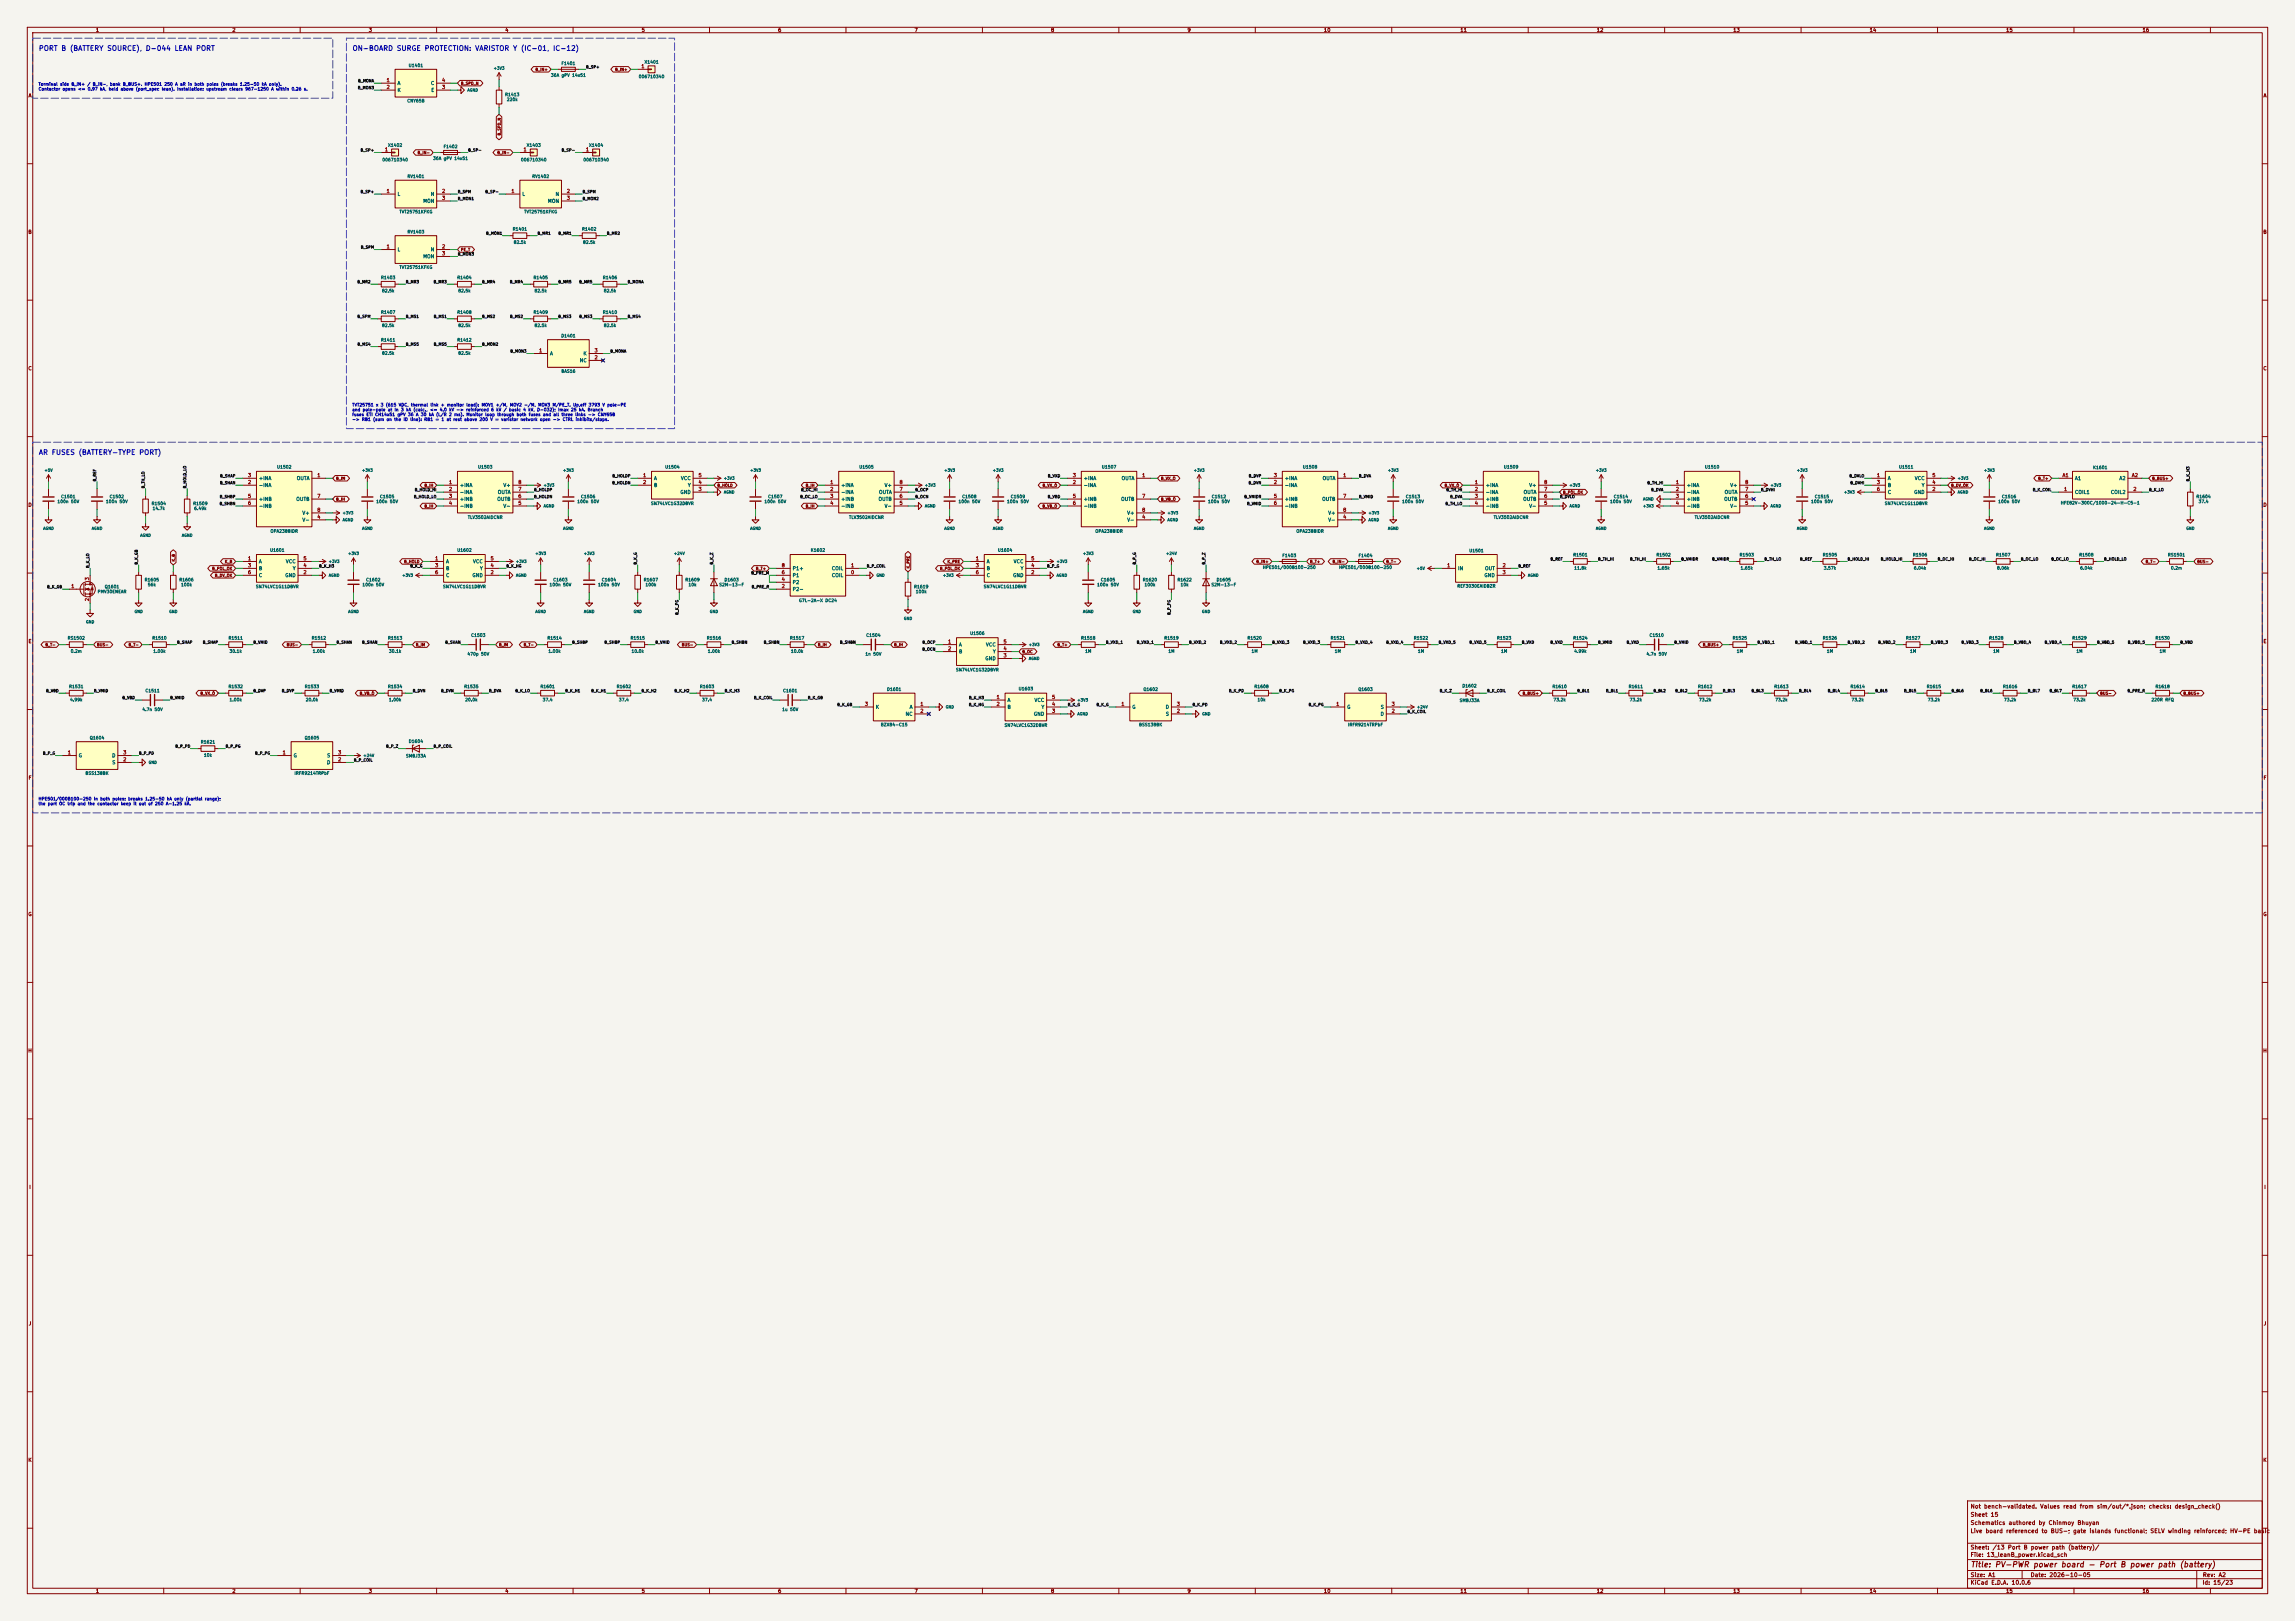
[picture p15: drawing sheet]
<svg xmlns="http://www.w3.org/2000/svg" width="841mm" height="594mm" viewBox="0 0 841 594" stroke-linecap="round" stroke-linejoin="round" font-family="sans-serif">
<defs><g id="words">
<text font-size="2" fill="#840000" x="722" y="574.8">Title: PV-PWR power board - Port B power path (battery)</text>
<g font-size="1.8" fill="#0000c2">
<text x="14.1" y="19.1">PORT B (BATTERY SOURCE), D-044 LEAN PORT</text>
<text x="129" y="19.1">ON-BOARD SURGE PROTECTION: VARISTOR Y (IC-01, IC-12)</text>
<text x="14.1" y="167.1">AR FUSES (BATTERY-TYPE PORT)</text>
</g>
<g font-size="1.5" fill="#840000">
<text x="721.9" y="556.1">Sheet 15</text>
<text x="721.9" y="553.1">Not bench-validated. Values read from sim/out/*.json; checks: design_check()</text>
<text x="721.9" y="562.1">Live board referenced to BUS-; gate islands functional; SELV winding reinforced; HV-PE basic</text>
<text x="721.9" y="559.1">Schematics authored by Chinmoy Bhuyan</text>
<text x="721.9" y="568.1">Sheet: /13 Port B power path (battery)/</text>
<text x="721.9" y="570.8">File: 13_leanB_power.kicad_sch</text>
<text x="721.9" y="581">KiCad E.D.A. 10.0.6</text>
<text x="721.9" y="578.2">Size: A1</text>
<text x="743.9" y="578.2">Date: 2026-10-05</text>
<text x="806.9" y="581">Id: 15/23</text>
<text x="807" y="578.2">Rev: A2</text>
</g>
<g font-size="1.3" fill="#840000">
<text x="35" y="12">1</text>
<text x="85" y="12">2</text>
<text x="135" y="12">3</text>
<text x="185" y="12">4</text>
<text x="235" y="12">5</text>
<text x="285" y="12">6</text>
<text x="335" y="12">7</text>
<text x="385" y="12">8</text>
<text x="435" y="12">9</text>
<text x="485" y="12">10</text>
<text x="535" y="12">11</text>
<text x="585" y="12">12</text>
<text x="635" y="12">13</text>
<text x="685" y="12">14</text>
<text x="735" y="12">15</text>
<text x="785" y="12">16</text>
<text x="10.3" y="36">A</text>
<text x="829.3" y="36">A</text>
<text x="10.2" y="86">B</text>
<text x="829.2" y="86">B</text>
<text x="10.2" y="136">C</text>
<text x="829.2" y="136">C</text>
<text x="10.2" y="186">D</text>
<text x="829.2" y="186">D</text>
<text x="10.3" y="236">E</text>
<text x="829.3" y="236">E</text>
<text x="10.3" y="286">F</text>
<text x="829.3" y="286">F</text>
<text x="10.2" y="336">G</text>
<text x="829.2" y="336">G</text>
<text x="10.2" y="386">H</text>
<text x="829.2" y="386">H</text>
<text x="10.6" y="436">I</text>
<text x="829.6" y="436">I</text>
<text x="10.4" y="486">J</text>
<text x="829.4" y="486">J</text>
<text x="10.2" y="536">K</text>
<text x="829.2" y="536">K</text>
<text x="35" y="584">1</text>
<text x="85" y="584">2</text>
<text x="135" y="584">3</text>
<text x="185" y="584">4</text>
<text x="235" y="584">5</text>
<text x="285" y="584">6</text>
<text x="335" y="584">7</text>
<text x="385" y="584">8</text>
<text x="435" y="584">9</text>
<text x="485" y="584">10</text>
<text x="535" y="584">11</text>
<text x="585" y="584">12</text>
<text x="635" y="584">13</text>
<text x="685" y="584">14</text>
<text x="735" y="584">15</text>
<text x="785" y="584">16</text>
</g>
<g font-size="1.3" fill="#a90000">
<text x="234.9" y="25.3">1</text>
<text x="141.5" y="30.3">1</text>
<text x="141.5" y="32.9">2</text>
<text x="161.8" y="32.9">3</text>
<text x="161.8" y="30.3">4</text>
<text x="140.9" y="55.7">1</text>
<text x="191.7" y="55.7">1</text>
<text x="214.5" y="55.7">1</text>
<text x="141.5" y="71">1</text>
<text x="161.8" y="71">2</text>
<text x="187.2" y="71">1</text>
<text x="207.5" y="71">2</text>
<text x="161.8" y="73.5">3</text>
<text x="207.5" y="73.5">3</text>
<text x="141.5" y="91.3">1</text>
<text x="161.8" y="91.3">2</text>
<text x="161.8" y="93.8">3</text>
<text x="197.4" y="129.4">1</text>
<text x="217.7" y="131.9">2</text>
<text x="217.7" y="129.4">3</text>
<text x="90.7" y="177.7">2</text>
<text x="90.7" y="175.1">3</text>
<text x="116.1" y="175.1">1</text>
<text x="164.4" y="177.7">1</text>
<text x="189.8" y="177.7">8</text>
<text x="235.5" y="175.1">1</text>
<text x="235.5" y="177.7">2</text>
<text x="255.8" y="177.7">4</text>
<text x="255.8" y="175.1">5</text>
<text x="304.1" y="177.7">1</text>
<text x="329.5" y="177.7">8</text>
<text x="393" y="177.7">2</text>
<text x="393" y="175.1">3</text>
<text x="418.4" y="175.1">1</text>
<text x="466.6" y="177.7">2</text>
<text x="466.6" y="175.1">3</text>
<text x="492" y="175.1">1</text>
<text x="540.3" y="177.7">1</text>
<text x="565.7" y="177.7">8</text>
<text x="613.9" y="177.7">1</text>
<text x="639.3" y="177.7">8</text>
<text x="687.6" y="175.1">1</text>
<text x="687.6" y="177.7">3</text>
<text x="707.9" y="177.7">4</text>
<text x="707.9" y="175.1">5</text>
<text x="755.6" y="175.1">A1</text>
<text x="781" y="175.1">A2</text>
<text x="90.7" y="182.7">5</text>
<text x="90.7" y="185.3">6</text>
<text x="116.1" y="182.7">7</text>
<text x="164.4" y="180.2">2</text>
<text x="164.4" y="182.7">3</text>
<text x="164.4" y="185.3">4</text>
<text x="189.8" y="185.3">5</text>
<text x="189.8" y="182.7">6</text>
<text x="189.8" y="180.2">7</text>
<text x="255.8" y="180.2">3</text>
<text x="304.1" y="180.2">2</text>
<text x="304.1" y="182.7">3</text>
<text x="304.1" y="185.3">4</text>
<text x="329.5" y="185.3">5</text>
<text x="329.5" y="182.7">6</text>
<text x="329.5" y="180.2">7</text>
<text x="393" y="182.7">5</text>
<text x="393" y="185.3">6</text>
<text x="418.4" y="182.7">7</text>
<text x="466.6" y="182.7">5</text>
<text x="466.6" y="185.3">6</text>
<text x="492" y="182.7">7</text>
<text x="540.3" y="180.2">2</text>
<text x="540.3" y="182.7">3</text>
<text x="540.3" y="185.3">4</text>
<text x="565.7" y="185.3">5</text>
<text x="565.7" y="182.7">6</text>
<text x="565.7" y="180.2">7</text>
<text x="613.9" y="180.2">2</text>
<text x="613.9" y="182.7">3</text>
<text x="613.9" y="185.3">4</text>
<text x="639.3" y="185.3">5</text>
<text x="639.3" y="182.7">6</text>
<text x="639.3" y="180.2">7</text>
<text x="687.6" y="180.2">6</text>
<text x="707.9" y="180.2">2</text>
<text x="756.2" y="180.2">1</text>
<text x="781.6" y="180.2">2</text>
<text x="116.1" y="190.4">4</text>
<text x="116.1" y="187.8">8</text>
<text x="418.4" y="190.4">4</text>
<text x="418.4" y="187.8">8</text>
<text x="492" y="190.4">4</text>
<text x="492" y="187.8">8</text>
<text x="90.7" y="205.6">1</text>
<text x="90.7" y="208.1">3</text>
<text x="111" y="208.1">4</text>
<text x="111" y="205.6">5</text>
<text x="159.3" y="205.6">1</text>
<text x="159.3" y="208.1">3</text>
<text x="179.6" y="208.1">4</text>
<text x="179.6" y="205.6">5</text>
<text x="286.3" y="208.1">8</text>
<text x="311.7" y="208.1">1</text>
<text x="357.4" y="205.6">1</text>
<text x="357.4" y="208.1">3</text>
<text x="377.7" y="208.1">4</text>
<text x="377.7" y="205.6">5</text>
<text x="530.1" y="208.1">1</text>
<text x="550.4" y="208.1">2</text>
<text x="25.9" y="215.8">1</text>
<text x="32.9" y="212.8" transform="rotate(-90 32.9 212.8)">3</text>
<text x="90.7" y="210.7">6</text>
<text x="111" y="210.7">2</text>
<text x="159.3" y="210.7">6</text>
<text x="179.6" y="210.7">2</text>
<text x="286.3" y="215.8">2</text>
<text x="286.3" y="213.2">4</text>
<text x="286.3" y="210.7">6</text>
<text x="311.7" y="210.7">0</text>
<text x="357.4" y="210.7">6</text>
<text x="377.7" y="210.7">2</text>
<text x="550.4" y="210.7">3</text>
<text x="32.9" y="220.4" transform="rotate(-90 32.9 220.4)">2</text>
<text x="347.2" y="236.1">1</text>
<text x="347.2" y="238.6">2</text>
<text x="367.6" y="238.6">4</text>
<text x="367.6" y="236.1">5</text>
<text x="367.6" y="241.2">3</text>
<text x="365" y="256.4">1</text>
<text x="385.3" y="256.4">5</text>
<text x="316.8" y="258.9">3</text>
<text x="337.1" y="258.9">1</text>
<text x="337.1" y="261.5">2</text>
<text x="365" y="258.9">2</text>
<text x="385.3" y="261.5">3</text>
<text x="385.3" y="258.9">4</text>
<text x="410.7" y="258.9">1</text>
<text x="431.1" y="261.5">2</text>
<text x="431.1" y="258.9">3</text>
<text x="489.5" y="258.9">1</text>
<text x="509.8" y="261.5">2</text>
<text x="509.8" y="258.9">3</text>
<text x="24.7" y="276.7">1</text>
<text x="45" y="279.3">2</text>
<text x="45" y="276.7">3</text>
<text x="103.4" y="276.7">1</text>
<text x="123.7" y="279.3">2</text>
<text x="123.7" y="276.7">3</text>
</g>
<g font-size="1.3" fill="#006464">
<text x="145.5" y="31.4">A</text>
<text x="145.5" y="34">K</text>
<text x="157.8" y="31.4">C</text>
<text x="157.9" y="34">E</text>
<text x="145.5" y="72.1">L</text>
<text x="154.9" y="74.6">MON</text>
<text x="157.7" y="72.1">N</text>
<text x="191.2" y="72.1">L</text>
<text x="200.6" y="74.6">MON</text>
<text x="203.4" y="72.1">N</text>
<text x="145.5" y="92.4">L</text>
<text x="154.9" y="94.9">MON</text>
<text x="157.7" y="92.4">N</text>
<text x="201.4" y="130.5">A</text>
<text x="213.6" y="130.5">K</text>
<text x="212.3" y="133">NC</text>
<text x="94.7" y="178.8">-INA</text>
<text x="94.7" y="176.2">+INA</text>
<text x="108.6" y="176.2">OUTA</text>
<text x="168.4" y="178.8">+INA</text>
<text x="184.3" y="178.8">V+</text>
<text x="239.5" y="176.2">A</text>
<text x="239.5" y="178.8">B</text>
<text x="249.4" y="176.2">VCC</text>
<text x="251.9" y="178.8">Y</text>
<text x="308.1" y="178.8">+INA</text>
<text x="324" y="178.8">V+</text>
<text x="397" y="178.8">-INA</text>
<text x="397" y="176.2">+INA</text>
<text x="410.9" y="176.2">OUTA</text>
<text x="470.6" y="178.8">-INA</text>
<text x="470.6" y="176.2">+INA</text>
<text x="484.5" y="176.2">OUTA</text>
<text x="544.3" y="178.8">+INA</text>
<text x="560.2" y="178.8">V+</text>
<text x="618" y="178.8">+INA</text>
<text x="633.9" y="178.8">V+</text>
<text x="691.6" y="176.2">A</text>
<text x="691.6" y="178.8">B</text>
<text x="701.5" y="176.2">VCC</text>
<text x="704" y="178.8">Y</text>
<text x="760.2" y="176.2">A1</text>
<text x="776.5" y="176.2">A2</text>
<text x="94.7" y="183.8">+INB</text>
<text x="108.4" y="183.8">OUTB</text>
<text x="168.4" y="181.3">-INA</text>
<text x="168.4" y="183.8">+INB</text>
<text x="182.1" y="183.8">OUTB</text>
<text x="182.3" y="181.3">OUTA</text>
<text x="249.1" y="181.3">GND</text>
<text x="308.1" y="181.3">-INA</text>
<text x="308.1" y="183.8">+INB</text>
<text x="321.8" y="183.8">OUTB</text>
<text x="322" y="181.3">OUTA</text>
<text x="397" y="183.8">+INB</text>
<text x="410.7" y="183.8">OUTB</text>
<text x="470.6" y="183.8">+INB</text>
<text x="484.3" y="183.8">OUTB</text>
<text x="544.3" y="181.3">-INA</text>
<text x="544.3" y="183.8">+INB</text>
<text x="558" y="183.8">OUTB</text>
<text x="558.2" y="181.3">OUTA</text>
<text x="618" y="181.3">-INA</text>
<text x="618" y="183.8">+INB</text>
<text x="631.7" y="183.8">OUTB</text>
<text x="631.8" y="181.3">OUTA</text>
<text x="691.6" y="181.3">C</text>
<text x="701.3" y="181.3">GND</text>
<text x="760.2" y="181.3">COIL1</text>
<text x="773.3" y="181.3">COIL2</text>
<text x="94.7" y="186.4">-INB</text>
<text x="110.6" y="191.5">V-</text>
<text x="110.6" y="188.9">V+</text>
<text x="168.4" y="186.4">-INB</text>
<text x="184.3" y="186.4">V-</text>
<text x="308.1" y="186.4">-INB</text>
<text x="324" y="186.4">V-</text>
<text x="397" y="186.4">-INB</text>
<text x="412.9" y="191.5">V-</text>
<text x="412.9" y="188.9">V+</text>
<text x="470.6" y="186.4">-INB</text>
<text x="486.6" y="191.5">V-</text>
<text x="486.6" y="188.9">V+</text>
<text x="544.3" y="186.4">-INB</text>
<text x="560.2" y="186.4">V-</text>
<text x="618" y="186.4">-INB</text>
<text x="633.9" y="186.4">V-</text>
<text x="94.7" y="206.7">A</text>
<text x="94.7" y="209.2">B</text>
<text x="104.6" y="206.7">VCC</text>
<text x="107.1" y="209.2">Y</text>
<text x="163.3" y="206.7">A</text>
<text x="163.3" y="209.2">B</text>
<text x="173.2" y="206.7">VCC</text>
<text x="175.7" y="209.2">Y</text>
<text x="290.3" y="209.2">P1+</text>
<text x="304.7" y="209.2">COIL</text>
<text x="361.4" y="206.7">A</text>
<text x="361.4" y="209.2">B</text>
<text x="371.3" y="206.7">VCC</text>
<text x="373.8" y="209.2">Y</text>
<text x="534.1" y="209.2">IN</text>
<text x="544" y="209.2">OUT</text>
<text x="94.7" y="211.8">C</text>
<text x="104.4" y="211.8">GND</text>
<text x="163.3" y="211.8">C</text>
<text x="172.9" y="211.8">GND</text>
<text x="290.3" y="214.3">P2</text>
<text x="290.3" y="211.8">P1</text>
<text x="304.7" y="211.8">COIL</text>
<text x="361.4" y="211.8">C</text>
<text x="371.1" y="211.8">GND</text>
<text x="543.8" y="211.8">GND</text>
<text x="290.3" y="216.9">P2-</text>
<text x="351.3" y="237.2">A</text>
<text x="351.3" y="239.7">B</text>
<text x="361.1" y="237.2">VCC</text>
<text x="363.7" y="239.7">Y</text>
<text x="360.9" y="242.3">GND</text>
<text x="369" y="257.5">A</text>
<text x="378.9" y="257.5">VCC</text>
<text x="320.8" y="260">K</text>
<text x="331.7" y="262.6">NC</text>
<text x="333.2" y="260">A</text>
<text x="369" y="260">B</text>
<text x="378.7" y="262.6">GND</text>
<text x="381.5" y="260">Y</text>
<text x="414.8" y="260">G</text>
<text x="427" y="260">D</text>
<text x="427.1" y="262.6">S</text>
<text x="493.5" y="260">G</text>
<text x="505.7" y="262.6">D</text>
<text x="505.8" y="260">S</text>
<text x="28.7" y="277.8">G</text>
<text x="40.9" y="277.8">D</text>
<text x="41" y="280.4">S</text>
<text x="107.4" y="277.8">G</text>
<text x="119.7" y="280.4">D</text>
<text x="119.7" y="277.8">S</text>
</g>
<g font-size="1.1" fill="#006464">
<text x="236" y="23.6">X1401</text>
<text x="149.6" y="24.8">U1401</text>
<text x="201.8" y="28.4">36A gPV 14x51</text>
<text x="205.6" y="24.1">F1401</text>
<text x="233.9" y="28.9">006710340</text>
<text x="185" y="35.5">R1413</text>
<text x="149.1" y="37.8">CNY65B</text>
<text x="185.6" y="37.3">220k</text>
<text x="140" y="59.4">006710340</text>
<text x="142.1" y="54">X1402</text>
<text x="158.6" y="58.9">36A gPV 14x51</text>
<text x="162.4" y="54.5">F1402</text>
<text x="190.8" y="59.4">006710340</text>
<text x="192.9" y="54">X1403</text>
<text x="213.6" y="59.4">006710340</text>
<text x="215.7" y="54">X1404</text>
<text x="149.2" y="65.5">RV1401</text>
<text x="194.9" y="65.5">RV1402</text>
<text x="146.2" y="78.4">TVT25751KFKG</text>
<text x="192" y="78.4">TVT25751KFKG</text>
<text x="149.2" y="85.8">RV1403</text>
<text x="187.7" y="84.8">R1401</text>
<text x="188.1" y="89.6">82.5k</text>
<text x="213.1" y="84.8">R1402</text>
<text x="213.5" y="89.6">82.5k</text>
<text x="146.2" y="98.8">TVT25751KFKG</text>
<text x="139.5" y="102.6">R1403</text>
<text x="139.9" y="107.4">82.5k</text>
<text x="167.4" y="102.6">R1404</text>
<text x="167.8" y="107.4">82.5k</text>
<text x="195.4" y="102.6">R1405</text>
<text x="195.7" y="107.4">82.5k</text>
<text x="220.8" y="102.6">R1406</text>
<text x="221.1" y="107.4">82.5k</text>
<text x="139.5" y="115.3">R1407</text>
<text x="167.4" y="115.3">R1408</text>
<text x="195.4" y="115.3">R1409</text>
<text x="220.8" y="115.3">R1410</text>
<text x="139.5" y="125.4">R1411</text>
<text x="139.9" y="120.1">82.5k</text>
<text x="167.4" y="125.4">R1412</text>
<text x="167.8" y="120.1">82.5k</text>
<text x="195.7" y="120.1">82.5k</text>
<text x="205.5" y="123.9">D1401</text>
<text x="221.1" y="120.1">82.5k</text>
<text x="139.9" y="130.2">82.5k</text>
<text x="167.8" y="130.2">82.5k</text>
<text x="205.6" y="136.9">BAS16</text>
<text x="101.4" y="171.9">U1502</text>
<text x="175" y="171.9">U1503</text>
<text x="243.6" y="171.9">U1504</text>
<text x="314.7" y="171.9">U1505</text>
<text x="403.6" y="171.9">U1507</text>
<text x="477.3" y="171.9">U1508</text>
<text x="550.9" y="171.9">U1509</text>
<text x="624.6" y="171.9">U1510</text>
<text x="695.7" y="171.9">U1511</text>
<text x="766.9" y="172.1">K1601</text>
<text x="20.9" y="184.6">100n 50V</text>
<text x="22.3" y="182.8">C1501</text>
<text x="38.7" y="184.6">100n 50V</text>
<text x="40" y="182.8">C1502</text>
<text x="55.4" y="185.3">R1504</text>
<text x="70.7" y="185.3">R1509</text>
<text x="137.7" y="184.6">100n 50V</text>
<text x="139.1" y="182.8">C1505</text>
<text x="211.4" y="184.6">100n 50V</text>
<text x="212.8" y="182.8">C1506</text>
<text x="238.4" y="185.3">SN74LVC1G32DBVR</text>
<text x="280" y="184.6">100n 50V</text>
<text x="281.3" y="182.8">C1507</text>
<text x="351.1" y="184.6">100n 50V</text>
<text x="352.5" y="182.8">C1508</text>
<text x="368.9" y="184.6">100n 50V</text>
<text x="370.2" y="182.8">C1509</text>
<text x="442.5" y="184.6">100n 50V</text>
<text x="443.9" y="182.8">C1512</text>
<text x="513.7" y="184.6">100n 50V</text>
<text x="515" y="182.8">C1513</text>
<text x="589.9" y="184.6">100n 50V</text>
<text x="591.2" y="182.8">C1514</text>
<text x="663.5" y="184.6">100n 50V</text>
<text x="664.9" y="182.8">C1515</text>
<text x="690.5" y="185.3">SN74LVC1G11DBVR</text>
<text x="732.1" y="184.6">100n 50V</text>
<text x="733.5" y="182.8">C1516</text>
<text x="755" y="185.1">HFE82V-300C/1000-24-H-C5-1</text>
<text x="804.7" y="182.8">R1604</text>
<text x="805.5" y="184.6">37.4</text>
<text x="55.8" y="187.2">14.7k</text>
<text x="71" y="187.2">6.49k</text>
<text x="171.3" y="190.4">TLV3502AIDCNR</text>
<text x="311" y="190.4">TLV3502AIDCNR</text>
<text x="547.2" y="190.4">TLV3502AIDCNR</text>
<text x="620.9" y="190.4">TLV3502AIDCNR</text>
<text x="99" y="195.5">OPA2388IDR</text>
<text x="401.2" y="195.5">OPA2388IDR</text>
<text x="474.9" y="195.5">OPA2388IDR</text>
<text x="98.8" y="202.4">U1601</text>
<text x="167.4" y="202.4">U1602</text>
<text x="297" y="202.4">K1602</text>
<text x="365.5" y="202.4">U1604</text>
<text x="538.2" y="202.6">U1501</text>
<text x="462.6" y="208.7">HPE501/000B100-250</text>
<text x="469.8" y="204.4">F1403</text>
<text x="490.6" y="208.7">HPE501/000B100-250</text>
<text x="497.7" y="204.4">F1404</text>
<text x="576.4" y="204.2">R1501</text>
<text x="576.7" y="209">11.8k</text>
<text x="606.8" y="204.2">R1502</text>
<text x="607.2" y="209">1.65k</text>
<text x="637.3" y="204.2">R1503</text>
<text x="637.7" y="209">1.65k</text>
<text x="667.8" y="204.2">R1505</text>
<text x="668.2" y="209">3.57k</text>
<text x="700.8" y="204.2">R1506</text>
<text x="701.2" y="209">6.04k</text>
<text x="731.3" y="204.2">R1507</text>
<text x="731.7" y="209">8.06k</text>
<text x="761.8" y="204.2">R1508</text>
<text x="762.2" y="209">6.04k</text>
<text x="794.3" y="204.2">RS1501</text>
<text x="795.4" y="209">0.2m</text>
<text x="38.3" y="215.8">Q1601</text>
<text x="52.9" y="213.3">R1605</text>
<text x="54" y="215.1">56k</text>
<text x="65.6" y="213.3">R1606</text>
<text x="66.2" y="215.1">100k</text>
<text x="93.6" y="215.8">SN74LVC1G11DBVR</text>
<text x="132.7" y="215.1">100n 50V</text>
<text x="134" y="213.3">C1602</text>
<text x="162.2" y="215.8">SN74LVC1G11DBVR</text>
<text x="201.2" y="215.1">100n 50V</text>
<text x="202.6" y="213.3">C1603</text>
<text x="219" y="215.1">100n 50V</text>
<text x="220.4" y="213.3">C1604</text>
<text x="235.8" y="213.3">R1607</text>
<text x="236.4" y="215.1">100k</text>
<text x="251" y="213.3">R1609</text>
<text x="252.1" y="215.1">10k</text>
<text x="263.4" y="215.1">S2M-13-F</text>
<text x="265.3" y="213.3">D1603</text>
<text x="334.8" y="215.8">R1619</text>
<text x="360.3" y="215.8">SN74LVC1G11DBVR</text>
<text x="401.9" y="215.1">100n 50V</text>
<text x="403.3" y="213.3">C1605</text>
<text x="418.6" y="213.3">R1620</text>
<text x="419.3" y="215.1">100k</text>
<text x="431.3" y="213.3">R1622</text>
<text x="432.5" y="215.1">10k</text>
<text x="443.8" y="215.1">S2M-13-F</text>
<text x="445.7" y="213.3">D1605</text>
<text x="533.9" y="215.6">REF3030EAIDBZR</text>
<text x="35.6" y="217.6">PMV30ENEAR</text>
<text x="292.6" y="220.9">G7L-2A-X DC24</text>
<text x="335.4" y="217.6">100k</text>
<text x="172.5" y="233.6">C1503</text>
<text x="317.3" y="233.6">C1504</text>
<text x="355.4" y="232.9">U1506</text>
<text x="604.3" y="233.6">C1510</text>
<text x="24.7" y="234.6">RS1502</text>
<text x="25.8" y="239.5">0.2m</text>
<text x="55.7" y="234.6">R1510</text>
<text x="56" y="239.5">1.00k</text>
<text x="83.6" y="234.6">R1511</text>
<text x="84" y="239.5">30.1k</text>
<text x="114.1" y="234.6">R1512</text>
<text x="114.5" y="239.5">1.00k</text>
<text x="142" y="234.6">R1513</text>
<text x="142.4" y="239.5">30.1k</text>
<text x="200.4" y="234.6">R1514</text>
<text x="200.8" y="239.5">1.00k</text>
<text x="230.9" y="234.6">R1515</text>
<text x="231.3" y="239.5">10.0k</text>
<text x="258.9" y="234.6">R1516</text>
<text x="259.2" y="239.5">1.00k</text>
<text x="289.3" y="234.6">R1517</text>
<text x="289.7" y="239.5">10.0k</text>
<text x="396" y="234.6">R1518</text>
<text x="397.5" y="239.5">1M</text>
<text x="426.5" y="234.6">R1519</text>
<text x="428" y="239.5">1M</text>
<text x="457" y="234.6">R1520</text>
<text x="458.5" y="239.5">1M</text>
<text x="487.5" y="234.6">R1521</text>
<text x="489" y="239.5">1M</text>
<text x="517.9" y="234.6">R1522</text>
<text x="519.4" y="239.5">1M</text>
<text x="548.4" y="234.6">R1523</text>
<text x="549.9" y="239.5">1M</text>
<text x="576.4" y="234.6">R1524</text>
<text x="576.7" y="239.5">4.99k</text>
<text x="634.8" y="234.6">R1525</text>
<text x="636.3" y="239.5">1M</text>
<text x="667.8" y="234.6">R1526</text>
<text x="669.3" y="239.5">1M</text>
<text x="698.3" y="234.6">R1527</text>
<text x="699.8" y="239.5">1M</text>
<text x="728.8" y="234.6">R1528</text>
<text x="730.3" y="239.5">1M</text>
<text x="759.2" y="234.6">R1529</text>
<text x="760.7" y="239.5">1M</text>
<text x="789.7" y="234.6">R1530</text>
<text x="791.2" y="239.5">1M</text>
<text x="171.1" y="240.5">470p 50V</text>
<text x="317" y="240.5">1n 50V</text>
<text x="603.2" y="240.5">4.7n 50V</text>
<text x="350.2" y="246.3">SN74LVC1G32DBVR</text>
<text x="25.2" y="252.4">R1531</text>
<text x="25.6" y="257.2">4.99k</text>
<text x="53.1" y="253.9">C1511</text>
<text x="83.6" y="252.4">R1532</text>
<text x="84" y="257.2">1.00k</text>
<text x="111.5" y="252.4">R1533</text>
<text x="111.9" y="257.2">20.0k</text>
<text x="142" y="252.4">R1534</text>
<text x="142.4" y="257.2">1.00k</text>
<text x="170" y="252.4">R1535</text>
<text x="170.3" y="257.2">20.0k</text>
<text x="197.9" y="252.4">R1601</text>
<text x="198.7" y="257.2">37.4</text>
<text x="225.8" y="252.4">R1602</text>
<text x="226.7" y="257.2">37.4</text>
<text x="256.3" y="252.4">R1603</text>
<text x="257.1" y="257.2">37.4</text>
<text x="286.8" y="253.9">C1601</text>
<text x="324.9" y="253.4">D1601</text>
<text x="373.1" y="253.2">U1603</text>
<text x="418.9" y="253.4">Q1602</text>
<text x="459.5" y="252.4">R1608</text>
<text x="460.7" y="257.2">10k</text>
<text x="497.6" y="253.4">Q1603</text>
<text x="534.7" y="257.5">SMBJ33A</text>
<text x="535.7" y="252.2">D1602</text>
<text x="568.7" y="252.4">R1610</text>
<text x="569.1" y="257.2">73.2k</text>
<text x="596.7" y="252.4">R1611</text>
<text x="597.1" y="257.2">73.2k</text>
<text x="622.1" y="252.4">R1612</text>
<text x="622.5" y="257.2">73.2k</text>
<text x="650" y="252.4">R1613</text>
<text x="650.4" y="257.2">73.2k</text>
<text x="678" y="252.4">R1614</text>
<text x="678.3" y="257.2">73.2k</text>
<text x="705.9" y="252.4">R1615</text>
<text x="706.3" y="257.2">73.2k</text>
<text x="733.8" y="252.4">R1616</text>
<text x="734.2" y="257.2">73.2k</text>
<text x="759.2" y="252.4">R1617</text>
<text x="759.6" y="257.2">73.2k</text>
<text x="788.2" y="257.2">220R RFQ</text>
<text x="789.7" y="252.4">R1618</text>
<text x="52" y="260.8">4.7n 50V</text>
<text x="286.5" y="260.8">1u 50V</text>
<text x="322.6" y="266.4">BZX84-C15</text>
<text x="368" y="266.6">SN74LVC1G32DBVR</text>
<text x="417.3" y="266.4">BSS138BK</text>
<text x="493.9" y="266.4">IRFR9214TRPbF</text>
<text x="32.8" y="271.2">Q1604</text>
<text x="73.4" y="272.7">R1621</text>
<text x="111.5" y="271.2">Q1605</text>
<text x="149.6" y="272.5">D1604</text>
<text x="74.6" y="277.6">10k</text>
<text x="148.6" y="277.8">SMBJ33A</text>
<text x="31.2" y="284.2">BSS138BK</text>
<text x="107.8" y="284.2">IRFR9214TRPbF</text>
</g>
<g font-size="1.1" fill="#0000c2">
<text x="14" y="31.7">Terminal side B_IN+ / B_IN-, bank B_BUS+. HPE501 250 A aR in both poles (breaks 1.25-50 kA only).</text>
<text x="14" y="33.4">Contactor opens &lt;= 0.97 kA, held above (port_spec lean). Installation: upstream clears 967-1250 A within 0.26 s.</text>
<text x="128.9" y="149.2">TVT25751 x 3 (615 VDC, thermal link + monitor lead): MOV1 +/M, MOV2 -/M, MOV3 M/PE_T. Up,eff 3793 V pole-PE</text>
<text x="128.9" y="151">and pole-pole at In 3 kA (calc., &lt;= 4.0 kV -&gt; reinforced 6 kV / basic 4 kV, D-032); Imax 25 kA. Branch</text>
<text x="128.9" y="152.7">fuses ETI CH14x51 gPV 36 A 30 kA (L/R 2 ms). Monitor loop through both fuses and all three links -&gt; CNY65B</text>
<text x="128.9" y="154.5">-&gt; RB1 (sum on the ID line): RB1 = 1 at rest above 200 V = varistor network open -&gt; CTRL inhibits/stops.</text>
<text x="14" y="293.6">HPE501/000B100-250 in both poles: breaks 1.25-50 kA only (partial range);</text>
<text x="14" y="295.3">the port OC trip and the contactor keep it out of 250 A-1.25 kA.</text>
</g>
<g font-size="1" fill="#006464">
<text x="180.8" y="25.8">+3V3</text>
<text x="171.2" y="33.8">AGND</text>
<text x="16.2" y="173.1">+5V</text>
<text x="132.5" y="173.1">+3V3</text>
<text x="206.2" y="173.1">+3V3</text>
<text x="274.8" y="173.1">+3V3</text>
<text x="345.9" y="173.1">+3V3</text>
<text x="363.7" y="173.1">+3V3</text>
<text x="437.3" y="173.1">+3V3</text>
<text x="508.4" y="173.1">+3V3</text>
<text x="584.6" y="173.1">+3V3</text>
<text x="658.3" y="173.1">+3V3</text>
<text x="726.9" y="173.1">+3V3</text>
<text x="199.1" y="178.6">+3V3</text>
<text x="265.1" y="176">+3V3</text>
<text x="338.8" y="178.6">+3V3</text>
<text x="575" y="178.6">+3V3</text>
<text x="648.6" y="178.6">+3V3</text>
<text x="717.2" y="176">+3V3</text>
<text x="265.1" y="181.1">AGND</text>
<text x="602" y="183.6">AGND</text>
<text x="675.6" y="181.1">+3V3</text>
<text x="717.3" y="181.1">AGND</text>
<text x="125.4" y="188.7">+3V3</text>
<text x="125.4" y="191.3">AGND</text>
<text x="199.1" y="186.2">AGND</text>
<text x="338.8" y="186.2">AGND</text>
<text x="427.7" y="188.7">+3V3</text>
<text x="427.7" y="191.3">AGND</text>
<text x="501.3" y="188.7">+3V3</text>
<text x="501.4" y="191.3">AGND</text>
<text x="575" y="186.2">AGND</text>
<text x="601.9" y="186.2">+3V3</text>
<text x="648.7" y="186.2">AGND</text>
<text x="15.7" y="194.4">AGND</text>
<text x="33.5" y="194.4">AGND</text>
<text x="51.3" y="196.9">AGND</text>
<text x="66.5" y="196.9">AGND</text>
<text x="132.6" y="194.4">AGND</text>
<text x="206.2" y="194.4">AGND</text>
<text x="274.8" y="194.4">AGND</text>
<text x="345.9" y="194.4">AGND</text>
<text x="363.7" y="194.4">AGND</text>
<text x="437.4" y="194.4">AGND</text>
<text x="508.5" y="194.4">AGND</text>
<text x="584.7" y="194.4">AGND</text>
<text x="658.3" y="194.4">AGND</text>
<text x="726.9" y="194.4">AGND</text>
<text x="801" y="194.4">GND</text>
<text x="127.4" y="203.6">+3V3</text>
<text x="196" y="203.6">+3V3</text>
<text x="213.8" y="203.6">+3V3</text>
<text x="246.8" y="203.6">+24V</text>
<text x="396.7" y="203.6">+3V3</text>
<text x="427.2" y="203.6">+24V</text>
<text x="120.3" y="206.5">+3V3</text>
<text x="188.9" y="206.5">+3V3</text>
<text x="387" y="206.5">+3V3</text>
<text x="519" y="209">+5V</text>
<text x="120.4" y="211.6">AGND</text>
<text x="147.3" y="211.6">+3V3</text>
<text x="188.9" y="211.6">AGND</text>
<text x="321" y="211.6">GND</text>
<text x="345.4" y="211.6">+3V3</text>
<text x="387.1" y="211.6">AGND</text>
<text x="559.8" y="211.6">AGND</text>
<text x="49.2" y="224.9">GND</text>
<text x="61.9" y="224.9">GND</text>
<text x="127.5" y="224.9">AGND</text>
<text x="196.1" y="224.9">AGND</text>
<text x="213.8" y="224.9">AGND</text>
<text x="232.1" y="224.9">GND</text>
<text x="260" y="224.9">GND</text>
<text x="331.1" y="227.4">GND</text>
<text x="396.7" y="224.9">AGND</text>
<text x="414.9" y="224.9">GND</text>
<text x="440.3" y="224.9">GND</text>
<text x="31.4" y="228.7">GND</text>
<text x="376.9" y="237">+3V3</text>
<text x="376.9" y="242.1">AGND</text>
<text x="394.6" y="257.3">+3V3</text>
<text x="346.4" y="259.8">GND</text>
<text x="394.7" y="262.4">AGND</text>
<text x="440.4" y="262.4">GND</text>
<text x="519.1" y="259.8">+24V</text>
<text x="54.3" y="280.2">GND</text>
<text x="133" y="277.6">+24V</text>
</g>
<g font-size="1" fill="#840000">
<text x="196.1" y="26.2">B_IN+</text>
<text x="225.3" y="26.2">B_IN+</text>
<text x="168.8" y="31.3">B_SPD_N</text>
<text x="183.7" y="49.8" transform="rotate(-90 183.7 49.8)">B_SPD_N</text>
<text x="152.9" y="56.7">B_IN-</text>
<text x="182.1" y="56.7">B_IN-</text>
<text x="168.8" y="92.3">PE_T</text>
<text x="123" y="176.1">B_IM</text>
<text x="155.4" y="178.6">B_IH</text>
<text x="262.7" y="178.6">B_HOLD</text>
<text x="295.1" y="178.6">B_IH</text>
<text x="381.9" y="178.6">B_VX_O</text>
<text x="425.3" y="176.1">B_VX_O</text>
<text x="529.2" y="178.6">B_VX_O</text>
<text x="714.9" y="178.6">B_DV_OK</text>
<text x="746.8" y="176.1">B_T+</text>
<text x="788.5" y="176.1">B_BUS+</text>
<text x="123" y="183.7">B_IH</text>
<text x="425.3" y="183.7">B_VB_O</text>
<text x="572.6" y="181.2">B_POL_OK</text>
<text x="155.4" y="186.2">B_IH</text>
<text x="295.1" y="186.2">B_IH</text>
<text x="381.9" y="186.2">B_VB_O</text>
<text x="64.3" y="205.9" transform="rotate(-90 64.3 205.9)">K_B</text>
<text x="77.6" y="209.1">B_POL_OK</text>
<text x="82.3" y="206.6">K_B</text>
<text x="147.9" y="206.6">B_HOLD</text>
<text x="276.9" y="209.1">B_T+</text>
<text x="333.6" y="208.4" transform="rotate(-90 333.6 208.4)">K_PRE</text>
<text x="344.3" y="209.1">B_POL_OK</text>
<text x="347.1" y="206.6">K_PRE</text>
<text x="460.2" y="206.6">B_IN+</text>
<text x="479.9" y="206.6">B_T+</text>
<text x="488.2" y="206.6">B_IN-</text>
<text x="507.9" y="206.6">B_T-</text>
<text x="786.1" y="206.6">B_T-</text>
<text x="805" y="206.6">BUS-</text>
<text x="78.6" y="211.6">B_DV_OK</text>
<text x="16.5" y="237">B_T-</text>
<text x="35.4" y="237">BUS-</text>
<text x="47" y="237">B_T-</text>
<text x="104.9" y="237">BUS-</text>
<text x="152.3" y="237">B_IM</text>
<text x="182.7" y="237">B_IM</text>
<text x="191.8" y="237">B_T-</text>
<text x="249.7" y="237">BUS-</text>
<text x="299.6" y="237">B_IH</text>
<text x="327.5" y="237">B_IH</text>
<text x="374.5" y="239.6">B_OC</text>
<text x="387.3" y="237">B_T+</text>
<text x="623.9" y="237">B_BUS+</text>
<text x="73.3" y="254.8">B_VX_O</text>
<text x="131.7" y="254.8">B_VB_O</text>
<text x="557.8" y="254.8">B_BUS+</text>
<text x="769.5" y="254.8">BUS-</text>
<text x="800" y="254.8">B_BUS+</text>
</g>
<g font-size="1" fill="#0f0f0f">
<text x="214.6" y="25.3">B_SP+</text>
<text x="131" y="32.9">B_MON3</text>
<text x="131.1" y="30.4">B_MONA</text>
<text x="132" y="55.8">B_SP+</text>
<text x="171.5" y="55.8">B_SP-</text>
<text x="205.7" y="55.8">B_SP-</text>
<text x="132" y="71">B_SP+</text>
<text x="167.6" y="71">B_SPM</text>
<text x="177.7" y="71">B_SP-</text>
<text x="213.4" y="71">B_SPM</text>
<text x="167.6" y="73.6">B_MON1</text>
<text x="213.4" y="73.6">B_MON2</text>
<text x="178" y="86.3">B_MON1</text>
<text x="196.9" y="86.3">B_MR1</text>
<text x="204.5" y="86.3">B_MR1</text>
<text x="222.3" y="86.3">B_MR2</text>
<text x="132.1" y="91.3">B_SPM</text>
<text x="167.6" y="93.9">B_MON3</text>
<text x="130.8" y="104">B_MR2</text>
<text x="148.6" y="104">B_MR3</text>
<text x="158.8" y="104">B_MR3</text>
<text x="176.5" y="104">B_MR4</text>
<text x="186.7" y="104">B_MR4</text>
<text x="204.5" y="104">B_MR5</text>
<text x="212.1" y="104">B_MR5</text>
<text x="229.9" y="104">B_MONA</text>
<text x="130.8" y="116.7">B_SPM</text>
<text x="148.6" y="116.7">B_MS1</text>
<text x="158.8" y="116.7">B_MS1</text>
<text x="176.5" y="116.7">B_MS2</text>
<text x="186.8" y="116.7">B_MS2</text>
<text x="204.5" y="116.7">B_MS3</text>
<text x="212.2" y="116.7">B_MS3</text>
<text x="229.9" y="116.7">B_MS4</text>
<text x="130.9" y="126.9">B_MS4</text>
<text x="148.6" y="126.9">B_MS5</text>
<text x="158.8" y="126.9">B_MS5</text>
<text x="176.5" y="126.9">B_MON2</text>
<text x="186.9" y="129.4">B_MON3</text>
<text x="223.5" y="129.4">B_MONA</text>
<text x="35.5" y="176.5" transform="rotate(-90 35.5 176.5)">B_REF</text>
<text x="53.2" y="179.1" transform="rotate(-90 53.2 179.1)">B_TH_LO</text>
<text x="68.5" y="179.1" transform="rotate(-90 68.5 179.1)">B_HOLD_LO</text>
<text x="80.5" y="177.7">B_SHAN</text>
<text x="80.5" y="175.2">B_SHAP</text>
<text x="224.2" y="177.7">B_HOLDN</text>
<text x="224.3" y="175.2">B_HOLDP</text>
<text x="383.8" y="175.2">B_VXD</text>
<text x="457.4" y="177.7">B_DVN</text>
<text x="457.5" y="175.2">B_DVP</text>
<text x="497.8" y="175.2">B_DVA</text>
<text x="603.5" y="177.7">B_TH_HI</text>
<text x="677.6" y="175.2">B_DVLO</text>
<text x="677.9" y="177.7">B_DVHI</text>
<text x="802.5" y="176.5" transform="rotate(-90 802.5 176.5)">B_K_H3</text>
<text x="80.4" y="185.3">B_SHBN</text>
<text x="80.4" y="182.8">B_SHBP</text>
<text x="151.5" y="182.8">B_HOLD_LO</text>
<text x="151.9" y="180.2">B_HOLD_HI</text>
<text x="195.6" y="182.8">B_HOLDN</text>
<text x="195.6" y="180.2">B_HOLDP</text>
<text x="293.1" y="182.8">B_OC_LO</text>
<text x="293.4" y="180.2">B_OC_HI</text>
<text x="335.3" y="180.2">B_OCP</text>
<text x="335.3" y="182.8">B_OCN</text>
<text x="383.8" y="182.8">B_VBD</text>
<text x="455.8" y="182.8">B_VMIDR</text>
<text x="456.8" y="185.3">B_VMID</text>
<text x="497.8" y="182.8">B_VMID</text>
<text x="529.5" y="185.3">B_TH_LO</text>
<text x="529.9" y="180.2">B_TH_HI</text>
<text x="531.3" y="182.8">B_DVA</text>
<text x="571.5" y="182.8">B_DVLO</text>
<text x="604.9" y="180.2">B_DVA</text>
<text x="645.2" y="180.2">B_DVHI</text>
<text x="744.8" y="180.2">B_K_COIL</text>
<text x="787.4" y="180.2">B_K_LO</text>
<text x="32.9" y="208.3" transform="rotate(-90 32.9 208.3)">B_K_LO</text>
<text x="50.7" y="207" transform="rotate(-90 50.7 207)">B_K_GB</text>
<text x="116.8" y="208.2">B_K_H3</text>
<text x="150.2" y="208.2">B_K_G</text>
<text x="185.4" y="208.2">B_K_HG</text>
<text x="233.6" y="207" transform="rotate(-90 233.6 207)">B_K_G</text>
<text x="261.5" y="207" transform="rotate(-90 261.5 207)">B_K_Z</text>
<text x="317.5" y="208.2">B_P_COIL</text>
<text x="383.5" y="208.2">B_P_G</text>
<text x="416.5" y="207" transform="rotate(-90 416.5 207)">B_P_G</text>
<text x="441.9" y="207" transform="rotate(-90 441.9 207)">B_P_Z</text>
<text x="556.3" y="208.2">B_REF</text>
<text x="568" y="205.6">B_REF</text>
<text x="585.5" y="205.6">B_TH_HI</text>
<text x="597.2" y="205.6">B_TH_HI</text>
<text x="616" y="205.6">B_VMIDR</text>
<text x="627.3" y="205.6">B_VMIDR</text>
<text x="646.4" y="205.6">B_TH_LO</text>
<text x="659.5" y="205.6">B_REF</text>
<text x="676.9" y="205.6">B_HOLD_HI</text>
<text x="689.1" y="205.6">B_HOLD_HI</text>
<text x="709.9" y="205.6">B_OC_HI</text>
<text x="721.4" y="205.6">B_OC_HI</text>
<text x="740.4" y="205.6">B_OC_LO</text>
<text x="751.6" y="205.6">B_OC_LO</text>
<text x="770.9" y="205.6">B_HOLD_LO</text>
<text x="17.1" y="215.8">B_K_GB</text>
<text x="275.2" y="210.7">B_PRE_M</text>
<text x="275.3" y="215.8">B_PRE_R</text>
<text x="248.8" y="225.4" transform="rotate(-90 248.8 225.4)">B_K_PG</text>
<text x="429.2" y="225.4" transform="rotate(-90 429.2 225.4)">B_P_PG</text>
<text x="64.8" y="236.1">B_SHAP</text>
<text x="74.2" y="236.1">B_SHAP</text>
<text x="92.7" y="236.1">B_VMID</text>
<text x="123.2" y="236.1">B_SHAN</text>
<text x="132.6" y="236.1">B_SHAN</text>
<text x="163" y="236.1">B_SHAN</text>
<text x="209.6" y="236.1">B_SHBP</text>
<text x="221.4" y="236.1">B_SHBP</text>
<text x="240" y="236.1">B_VMID</text>
<text x="268" y="236.1">B_SHBN</text>
<text x="279.7" y="236.1">B_SHBN</text>
<text x="307.7" y="236.1">B_SHBN</text>
<text x="337.8" y="238.7">B_OCN</text>
<text x="337.9" y="236.1">B_OCP</text>
<text x="405.1" y="236.1">B_VXD_1</text>
<text x="416.4" y="236.1">B_VXD_1</text>
<text x="435.6" y="236.1">B_VXD_2</text>
<text x="446.9" y="236.1">B_VXD_2</text>
<text x="466.1" y="236.1">B_VXD_3</text>
<text x="477.4" y="236.1">B_VXD_3</text>
<text x="496.6" y="236.1">B_VXD_4</text>
<text x="507.9" y="236.1">B_VXD_4</text>
<text x="527.1" y="236.1">B_VXD_5</text>
<text x="538.3" y="236.1">B_VXD_5</text>
<text x="557.5" y="236.1">B_VXD</text>
<text x="568" y="236.1">B_VXD</text>
<text x="585.5" y="236.1">B_VMID</text>
<text x="595.9" y="236.1">B_VXD</text>
<text x="613.4" y="236.1">B_VMID</text>
<text x="643.9" y="236.1">B_VBD_1</text>
<text x="657.7" y="236.1">B_VBD_1</text>
<text x="676.9" y="236.1">B_VBD_2</text>
<text x="688.2" y="236.1">B_VBD_2</text>
<text x="707.4" y="236.1">B_VBD_3</text>
<text x="718.6" y="236.1">B_VBD_3</text>
<text x="737.9" y="236.1">B_VBD_4</text>
<text x="749.1" y="236.1">B_VBD_4</text>
<text x="768.4" y="236.1">B_VBD_5</text>
<text x="779.6" y="236.1">B_VBD_5</text>
<text x="798.8" y="236.1">B_VBD</text>
<text x="16.8" y="253.9">B_VBD</text>
<text x="34.3" y="253.9">B_VMID</text>
<text x="44.7" y="256.4">B_VBD</text>
<text x="62.2" y="256.4">B_VMID</text>
<text x="92.7" y="253.9">B_DVP</text>
<text x="103.1" y="253.9">B_DVP</text>
<text x="120.7" y="253.9">B_VMID</text>
<text x="151.1" y="253.9">B_DVN</text>
<text x="161.5" y="253.9">B_DVN</text>
<text x="179.1" y="253.9">B_DVA</text>
<text x="188.7" y="253.9">B_K_LO</text>
<text x="207" y="253.9">B_K_H1</text>
<text x="216.5" y="253.9">B_K_H1</text>
<text x="235" y="253.9">B_K_H2</text>
<text x="247" y="253.9">B_K_H2</text>
<text x="265.4" y="253.9">B_K_H3</text>
<text x="276.2" y="256.4">B_K_COIL</text>
<text x="295.9" y="256.4">B_K_GB</text>
<text x="355" y="256.4">B_K_H3</text>
<text x="450.2" y="253.9">B_K_PD</text>
<text x="468.6" y="253.9">B_K_PG</text>
<text x="527.5" y="253.9">B_K_Z</text>
<text x="544.8" y="253.9">B_K_COIL</text>
<text x="577.9" y="253.9">B_BL1</text>
<text x="588.4" y="253.9">B_BL1</text>
<text x="605.8" y="253.9">B_BL2</text>
<text x="613.8" y="253.9">B_BL2</text>
<text x="631.2" y="253.9">B_BL3</text>
<text x="641.7" y="253.9">B_BL3</text>
<text x="659.1" y="253.9">B_BL4</text>
<text x="669.6" y="253.9">B_BL4</text>
<text x="687.1" y="253.9">B_BL5</text>
<text x="697.6" y="253.9">B_BL5</text>
<text x="715" y="253.9">B_BL6</text>
<text x="725.5" y="253.9">B_BL6</text>
<text x="743" y="253.9">B_BL7</text>
<text x="750.9" y="253.9">B_BL7</text>
<text x="779.5" y="253.9">B_PRE_R</text>
<text x="306.7" y="259">B_K_GB</text>
<text x="354.9" y="259">B_K_HG</text>
<text x="391.2" y="259">B_K_G</text>
<text x="401.7" y="259">B_K_G</text>
<text x="436.9" y="259">B_K_PD</text>
<text x="479.4" y="259">B_K_PG</text>
<text x="515.6" y="261.5">B_K_COIL</text>
<text x="64.1" y="274.2">B_P_PD</text>
<text x="82.6" y="274.2">B_P_PG</text>
<text x="141.4" y="274.2">B_P_Z</text>
<text x="158.8" y="274.2">B_P_COIL</text>
<text x="15.6" y="276.8">B_P_G</text>
<text x="50.8" y="276.8">B_P_PD</text>
<text x="93.3" y="276.8">B_P_PG</text>
<text x="129.5" y="279.3">B_P_COIL</text>
</g>
</g></defs>
<path d="M0 0h841v594h-841z" fill="#f5f4ef" stroke="#f5f4ef" stroke-width=".37"/>
<g fill="none" stroke="#840000" stroke-width=".37">
<path d="M10 10h821v574h-821zM12 12h817v570h-817zM60 10v2M110 10v2M160 10v2M210 10v2M260 10v2M310 10v2M360 10v2M410 10v2M460 10v2M510 10v2"/>
<path d="M560 10v2M610 10v2M660 10v2M710 10v2M760 10v2M810 10v2M10 60h2M829 60h2M10 110h2M829 110h2M10 160h2M829 160h2"/>
<path d="M261.6 175.3h2.6M262.9 174.5l1.3 .8M264.2 175.3l-1.3 .7M276.9 174v2.5M276.9 179.1v2.8M276.9 174l-.8 1.3M276.9 174l.7 1.3M682 179.6l-1.3 .7M276.9 183.9v2.8M680.7 180.3l1.3 .8M680.7 180.3h2.6M10 210h2"/>
<path d="M247.9 210.8h2v5.1h-2zM248.9 209.5v1.3M248.9 215.9v1.3M261.6 219.7v1.3h1.3l-1.3 1.2-1.3-1.2h1.3M666.7 205.7h1.3M668 204.7h5.1v2.1h-5.1zM673.1 205.7h1.3M760.7 205.7h1.3M762 204.7h5.1v2.1h-5.1zM767.1 205.7h1.2M829 210h2M758.2 236.2h1.3"/>
<path d="M759.5 235.2h5v2h-5zM764.5 236.2h1.3M788.7 236.2h1.2M789.9 235.2h5.1v2h-5.1zM795 236.2h1.3M10 260h2M758.2 254h1.3M759.5 253h5v2h-5zM764.5 254h1.3M829 260h2M10 310h2M829 310h2"/>
<path d="M10 360h2M829 360h2M10 410h2M829 410h2M10 460h2M829 460h2M10 510h2M829 510h2M10 560h2M721 550h108v32h-108zM829 560h2M721 578.5h108"/>
<path d="M721 575.5h108M721 571.5h108M721 565.5h108M741 575.5v3M805 575.5v6.5M60 582v2M110 582v2M160 582v2M210 582v2M260 582v2M310 582v2M360 582v2"/>
<path d="M410 582v2M460 582v2M510 582v2M560 582v2M610 582v2M660 582v2M710 582v2M760 582v2M810 582v2"/>
</g>
<path d="M274.8 182.1h4.1M274.8 183.6h4.1" fill="none" stroke="#840000" stroke-width=".51"/>
<path d="M360.7 203.2h15.2v10.2h-15.2z" fill="#ffffc2"/>
<g fill="none" stroke="#840000" stroke-width=".37">
<path d="M365.8 174l-.8 1.3M365.8 174l.7 1.3M365.8 174v2.5M660.4 174l-.8 1.3M660.4 174l.8 1.3M660.4 174v2.5M365.8 189.2v1.3h1.2l-1.2 1.3-1.3-1.3h1.3M660.4 189.2v1.3h1.3l-1.3 1.3-1.3-1.3h1.3M355.6 205.7h5.1M355.6 210.8h5.1M355.6 208.3h5.1M360.7 203.2h15.2v10.2h-15.2z"/>
<path d="M375.9 205.7h5.1M375.9 210.8h5.1M375.9 208.3h5.1"/>
</g>
<path d="M94 172.7h20.3v20.3h-20.3z" fill="#ffffc2"/>
<g fill="none" stroke="#840000" stroke-width=".37">
<path d="M35.6 179.1v2.8M88.9 175.3h5.1M88.9 177.8h5.1M94 172.7h20.3v20.3h-20.3zM114.3 175.3h5.1M35.6 183.9v2.8M88.9 182.9h5.1M88.9 185.4h5.1M114.3 190.5h5.1M114.3 182.9h5.1M114.3 188h5.1M54.6 236.2h1.3"/>
<path d="M55.9 235.2h5.1v2h-5.1zM61 236.2h1.2"/>
</g>
<path d="M33.5 182.1h4.1M33.5 183.6h4.1" fill="none" stroke="#840000" stroke-width=".51"/>
<path d="M414 254h15.3v10.2h-15.3z" fill="#ffffc2"/>
<path d="M408.9 259.1h5.1M414 254h15.3v10.2h-15.3zM429.3 259.1h5M429.3 261.6h5" fill="none" stroke="#840000" stroke-width=".37"/>
<path d="M617.2 172.7h20.3v15.3h-20.3z" fill="#ffffc2"/>
<path d="M612.1 177.8h5.1M617.2 172.7h20.3v15.3h-20.3zM637.5 177.8h5.1M645.2 177.8h2.5M646.4 177l1.3 .8M647.7 177.8l-1.3 .8M612.1 180.3h5.1M612.1 182.9h5.1M612.1 185.4h5.1M637.5 180.3h5.1M637.5 182.9h5.1M637.5 185.4h5.1" fill="none" stroke="#840000" stroke-width=".37"/>
<path d="M320 254h15.3v10.2h-15.3z" fill="#ffffc2"/>
<g fill="none" stroke="#840000" stroke-width=".37">
<path d="M138.4 104.1h1.3M139.7 103.1h5.1v2.1h-5.1zM144.8 104.1h1.2M116.8 210.8h1.3v-1.3l1.3 1.3-1.3 1.3v-1.3M215.9 209.5v2.8M215.9 214.4v2.8M605.8 205.7h1.3M607.1 204.7h5v2.1h-5zM612.1 205.7h1.3M33 223.5v1.3h1.3l-1.3 1.3-1.3-1.3h1.3M315 259.1h5M320 254h15.3v10.2h-15.3z"/>
<path d="M335.3 259.1h5.1M458.5 254h1.2M459.7 253h5.1v2h-5.1zM464.8 254h1.3M335.3 261.6h5.1M340 261.2l.7 .8M340.7 261.2l-.7 .8"/>
</g>
<path d="M213.9 212.6h4M213.9 214.1h4" fill="none" stroke="#840000" stroke-width=".51"/>
<path d="M469.9 172.7h20.3v20.3h-20.3z" fill="#ffffc2"/>
<g fill="none" stroke="#840000" stroke-width=".37">
<path d="M464.8 175.3h5.1M464.8 177.8h5.1M469.9 172.7h20.3v20.3h-20.3zM490.2 175.3h5.1M464.8 182.9h5.1M464.8 185.4h5.1M490.2 190.5h5.1M490.2 182.9h5.1M490.2 188h5.1M198.1 204.5l-.7 1.2M198.1 204.5l.8 1.2M198.1 204.5v2.5"/>
<path d="M575.3 205.7h1.3M576.6 204.7h5.1v2.1h-5.1zM581.7 205.7h1.2M727.7 236.2h1.3M729 235.2h5.1v2h-5.1zM734.1 236.2h1.2M732.8 254h1.3M734.1 253h5v2h-5zM739.1 254h1.3"/>
</g>
<path d="M194.3 54.6h2.5v2.5h-2.5z" fill="#ffffc2"/>
<g fill="none" stroke="#840000" stroke-width=".37">
<path d="M190.5 55.9h3.8M194.3 54.6h2.5v2.5h-2.5zM194.3 55.8h1.3v.2h-1.3zM212.1 86.4h1.3M213.4 85.3h5v2.1h-5zM218.4 86.4h1.3M348 174l-.8 1.3M348 174l.7 1.3M348 174v2.5M134.6 189.2v1.3h1.3l-1.3 1.3-1.3-1.3h1.3M288.3 236.2h1.3M289.6 235.2h5v2h-5z"/>
<path d="M294.6 236.2h1.3M332.7 222.2v1.3h1.3l-1.3 1.3-1.2-1.3h1.2M395 236.2h1.2M396.2 235.2h5.1v2h-5.1zM401.3 236.2h1.3"/>
</g>
<path d="M190.5 66h15.2v10.2h-15.2z" fill="#ffffc2"/>
<path d="M185.4 71.1h5.1M190.5 66h15.2v10.2h-15.2zM205.7 71.1h5.1M205.7 73.7h5.1M152.4 210.8l1.3 .8M152.4 210.8h2.5M153.7 210.1l-1.3 .7M468.6 205.7h7.6M469.9 205h5.1v1.5h-5.1zM516.9 236.2h1.3M518.2 235.2h5v2h-5zM523.2 236.2h1.3" fill="none" stroke="#840000" stroke-width=".37"/>
<path d="M396.2 172.7h20.4v20.3h-20.4z" fill="#ffffc2"/>
<g fill="none" stroke="#840000" stroke-width=".37">
<path d="M204.5 25.4h7.6M205.7 24.6h5.1v1.6h-5.1zM161.3 55.9h7.6M162.6 55.1h5v1.5h-5zM219.7 104.1h1.3M221 103.1h5.1v2.1h-5.1zM226.1 104.1h1.2M195.6 177.8h2.5M196.8 177l1.3 .8M198.1 177.8l-1.3 .8M348 179.1v2.8M391.2 175.3h5"/>
<path d="M391.2 177.8h5M396.2 172.7h20.4v20.3h-20.4zM416.6 175.3h5M729 179.1v2.8M335.3 185.4h1.2v-1.3l1.3 1.3-1.3 1.3v-1.3M348 183.9v2.8M391.2 182.9h5M391.2 185.4h5M416.6 190.5h5M416.6 182.9h5M416.6 188h5M439.4 189.2v1.3h1.3l-1.3 1.3-1.3-1.3h1.3"/>
<path d="M571.5 185.4h1.3v-1.3l1.2 1.3-1.2 1.3v-1.3M607.1 185.4h2.5M607.1 185.4l1.2 .8M608.3 184.7l-1.2 .7M729 183.9v2.8M198.1 219.7v1.3h1.3l-1.3 1.2-1.3-1.2h1.3M260.3 212.1h2.6M261.6 212.1l1.3 2.5h-2.6zM261.6 209.5v7.7M416.6 219.7v1.3h1.2l-1.2 1.2-1.3-1.2h1.3M24.1 236.2h1.3M25.4 235.2h5.1v2h-5.1z"/>
<path d="M30.5 236.2h1.2M52.1 256.5h2.8M56.9 256.5h2.8M342.9 259.1h1.3v-1.3l1.2 1.3-1.2 1.2v-1.2M595.6 254h1.3M596.9 253h5.1v2h-5.1zM602 254h1.2"/>
</g>
<path d="M345.9 182.1h4.1M345.9 183.6h4.1M726.9 182.1h4.1M726.9 183.6h4.1M55.1 254.5v4.1M56.6 254.5v4.1" fill="none" stroke="#840000" stroke-width=".51"/>
<path d="M144.8 86.4h15.2v10.1h-15.2z" fill="#ffffc2"/>
<path d="M139.7 91.4h5.1M144.8 86.4h15.2v10.1h-15.2zM160 91.4h5.1M160 94h5.1" fill="none" stroke="#840000" stroke-width=".37"/>
<path d="M94 203.2h15.2v10.2h-15.2z" fill="#ffffc2"/>
<g fill="none" stroke="#840000" stroke-width=".37">
<path d="M194.3 104.1h1.3M195.6 103.1h5.1v2.1h-5.1zM200.7 104.1h1.2M138.4 127h1.3M139.7 126h5.1v2h-5.1zM144.8 127h1.2M63.5 219.7v1.3h1.3l-1.3 1.2-1.3-1.2h1.3M88.9 205.7h5.1M88.9 210.8h5.1M88.9 208.3h5.1M94 203.2h15.2v10.2h-15.2zM109.2 205.7h5.1"/>
<path d="M109.2 210.8h5.1M109.2 208.3h5.1M129.5 204.5l-.7 1.2M129.5 204.5l.8 1.2M129.5 204.5v2.5M440.7 212.1h2.5M442 212.1l1.2 2.5h-2.5zM442 209.5v7.7M373.4 241.3h1.2v-1.3l1.3 1.3-1.3 1.3v-1.3M649 254h1.2M650.2 253h5.1v2h-5.1zM655.3 254h1.3"/>
<path d="M148.6 274.3h7.6M151.1 274.3l2.6-1.3v2.6zM151.6 273h-.5v2.6"/>
</g>
<path d="M167.6 172.7h20.4v15.3h-20.4z" fill="#ffffc2"/>
<g fill="none" stroke="#840000" stroke-width=".37">
<path d="M162.6 177.8h5M167.6 172.7h20.4v15.3h-20.4zM188 177.8h5M439.4 174l-.7 1.3M439.4 174l.8 1.3M439.4 174v2.5M660.4 179.1v2.8M67.6 182.9h2v5.1h-2zM68.6 181.6v1.3M68.6 188v1.2M162.6 180.3h5M162.6 182.9h5"/>
<path d="M162.6 185.4h5M188 180.3h5M188 182.9h5M188 185.4h5M497.8 190.5h1.3v-1.3l1.3 1.3-1.3 1.3v-1.3M510.5 189.2v1.3h1.3l-1.3 1.3-1.2-1.3h1.2M660.4 183.9v2.8M25.4 215.9h5.3M30.7 214v3.8M31.2 214.1h2.6v3.6h-2.6M31.2 215.9h1.8v5.1M31.2 213.6v1"/>
<path d="M31.2 215.4v1M31.2 217.2v1M33 210.8v3.3M33.4 215.5h.8M33.8 215.5l.4 .7h-.8zM49.8 210.8h2v5.1h-2zM50.8 209.5v1.3M50.8 215.9v1.3M331.7 213.4h2.1v5h-2.1zM332.7 212.1v1.3M332.7 218.4v1.3M636.3 205.7h1.2"/>
<path d="M637.5 204.7h5.1v2.1h-5.1zM642.6 205.7h1.3M257.8 236.2h1.3M259.1 235.2h5.1v2h-5.1zM264.2 236.2h1.2M486.4 236.2h1.3M487.7 235.2h5.1v2h-5.1zM492.8 236.2h1.2M141 254h1.2M142.2 253h5.1v2h-5.1zM147.3 254h1.3"/>
<circle cx="32.1" cy="215.9" r="2.79"/>
</g>
<g fill="#840000" stroke="#840000" stroke-width=".37">
<path d="M31.5 215.9l1-.4v.8z"/>
<circle cx="33" cy="214.1" r=".25"/>
<circle cx="33" cy="217.7" r=".25"/>
</g>
<path d="M658.4 182.1h4M658.4 183.6h4" fill="none" stroke="#840000" stroke-width=".51"/>
<path d="M307.3 172.7h20.4v15.3h-20.4z" fill="#ffffc2"/>
<path d="M302.3 177.8h5M307.3 172.7h20.4v15.3h-20.4zM327.7 177.8h5M302.3 180.3h5M302.3 182.9h5M302.3 185.4h5M327.7 180.3h5M327.7 182.9h5M327.7 185.4h5" fill="none" stroke="#840000" stroke-width=".37"/>
<path d="M368.3 254h15.2v10.2h-15.2z" fill="#ffffc2"/>
<g fill="none" stroke="#840000" stroke-width=".37">
<path d="M167.6 33h1.3v-1.3l1.3 1.3-1.3 1.3v-1.3M17.8 179.1v2.8M17.8 183.9v2.8M586.7 189.2v1.3h1.3l-1.3 1.3-1.2-1.3h1.2M699.8 205.7h1.2M701 204.7h5.1v2.1h-5.1zM706.1 205.7h1.3M730.2 205.7h1.3M731.5 204.7h5.1v2.1h-5.1zM736.6 205.7h1.3M168.9 254h1.3M170.2 253h5.1v2h-5.1z"/>
<path d="M175.3 254h1.2M363.2 256.5h5.1M363.2 259.1h5.1M368.3 254h15.2v10.2h-15.2zM383.5 256.5h5.1M383.5 259.1h5.1M383.5 261.6h5.1"/>
</g>
<path d="M15.7 182.1h4.1M15.7 183.6h4.1" fill="none" stroke="#840000" stroke-width=".51"/>
<path d="M144.8 25.4h15.2v10.2h-15.2z" fill="#ffffc2"/>
<g fill="none" stroke="#840000" stroke-width=".37">
<path d="M139.7 30.5h5.1M139.7 33h5.1M144.8 25.4h15.2v10.2h-15.2zM160 30.5h5.1M160 33h5.1M134.6 174l-.7 1.3M134.6 174l.8 1.3M134.6 174v2.5M208.3 179.1v2.8M729 174l-.8 1.3M729 174l.7 1.3M729 174v2.5"/>
<path d="M208.3 183.9v2.8M729 189.2v1.3h1.2l-1.2 1.3-1.3-1.3h1.3M802.6 189.2v1.3h1.3l-1.3 1.3-1.2-1.3h1.2M233.7 219.7v1.3h1.2l-1.2 1.2-1.3-1.2h1.3M229.9 236.2h1.2M231.1 235.2h5.1v2h-5.1zM236.2 236.2h1.3M455.9 236.2h1.3M457.2 235.2h5.1v2h-5.1zM462.3 236.2h1.2M666.7 236.2h1.3M668 235.2h5.1v2h-5.1z"/>
<path d="M673.1 236.2h1.3M24.1 254h1.3M25.4 253h5.1v2h-5.1zM30.5 254h1.2M196.8 254h1.3M198.1 253h5.1v2h-5.1zM203.2 254h1.3M621 254h1.3M622.3 253h5.1v2h-5.1zM627.4 254h1.2M391.2 261.6h1.2v-1.3l1.3 1.3-1.3 1.3v-1.3"/>
</g>
<path d="M206.2 182.1h4.1M206.2 183.6h4.1" fill="none" stroke="#840000" stroke-width=".51"/>
<path d="M106.7 271.8h15.2v10.1h-15.2z" fill="#ffffc2"/>
<g fill="none" stroke="#840000" stroke-width=".37">
<path d="M138.4 116.8h1.3M139.7 115.8h5.1v2.1h-5.1zM144.8 116.8h1.2M134.6 179.1v2.8M134.6 183.9v2.8M383.5 205.7h2.6M384.8 205l1.3 .7M386.1 205.7l-1.3 .8M603.2 236.2h2.8M608.1 236.2h2.8M101.6 276.9h5.1M106.7 271.8h15.2v10.1h-15.2z"/>
<path d="M121.9 276.9h5.1M121.9 279.4h5.1"/>
</g>
<path d="M132.6 182.1h4.1M132.6 183.6h4.1M606.3 234.2v4.1M607.8 234.2v4.1" fill="none" stroke="#840000" stroke-width=".51"/>
<path d="M492.8 254h15.2v10.2h-15.2z" fill="#ffffc2"/>
<path d="M166.4 116.8h1.2M167.6 115.8h5.1v2.1h-5.1zM172.7 116.8h1.3M487.7 259.1h5.1M492.8 254h15.2v10.2h-15.2zM508 259.1h5.1M508 261.6h5.1" fill="none" stroke="#840000" stroke-width=".37"/>
<path d="M690.9 172.7h15.2v10.2h-15.2z" fill="#ffffc2"/>
<g fill="none" stroke="#840000" stroke-width=".37">
<path d="M685.8 175.3h5.1M685.8 177.8h5.1M690.9 172.7h15.2v10.2h-15.2zM706.1 175.3h5.1M706.1 177.8h5.1M276.9 189.2v1.3h1.2l-1.2 1.3-1.3-1.3h1.3M685.8 180.3h5.1M706.1 180.3h5.1M116.8 205.7h2.6M118.1 205l1.3 .7M119.4 205.7l-1.3 .8M185.4 205.7h2.6"/>
<path d="M186.7 205l1.3 .7M188 205.7l-1.3 .8M436.9 261.6h1.2v-1.3l1.3 1.3-1.3 1.3v-1.3"/>
</g>
<path d="M237.5 24.1h2.5v2.6h-2.5z" fill="#ffffc2"/>
<g fill="none" stroke="#840000" stroke-width=".37">
<path d="M233.7 25.4h3.8M237.5 24.1h2.5v2.6h-2.5zM237.5 25.3h1.3v.2h-1.3zM186.7 86.4h1.3M188 85.3h5v2.1h-5zM193 86.4h1.3M586.7 174l-.7 1.3M586.7 174l.8 1.3M586.7 174v2.5M185.4 210.8h1.3v-1.3l1.3 1.3-1.3 1.3v-1.3M350.5 210.8l1.3 .8M350.5 210.8h2.6"/>
<path d="M351.8 210.1l-1.3 .7M383.5 210.8h1.3v-1.3l1.3 1.3-1.3 1.3v-1.3"/>
</g>
<path d="M200.7 124.5h15.2v10.1h-15.2z" fill="#ffffc2"/>
<g fill="none" stroke="#840000" stroke-width=".37">
<path d="M194.3 116.8h1.3M195.6 115.8h5.1v2.1h-5.1zM200.7 116.8h1.2M166.4 127h1.2M167.6 126h5.1v2h-5.1zM172.7 127h1.3M195.6 129.5h5.1M200.7 124.5h15.2v10.1h-15.2zM215.9 129.5h5.1M215.9 132.1h5.1M220.6 131.7l.8 .8M221.4 131.7l-.8 .8"/>
<path d="M442 219.7v1.3h1.2l-1.2 1.2-1.3-1.2h1.3M547.4 236.2h1.2M548.6 235.2h5.1v2h-5.1zM553.7 236.2h1.3"/>
</g>
<path d="M759.5 172.7h20.3v10.2h-20.3z" fill="#ffffc2"/>
<path d="M754.4 175.3h5.1M759.5 172.7h20.3v10.2h-20.3zM779.8 175.3h5.1M754.4 180.3h5.1M779.8 180.3h5.1" fill="none" stroke="#840000" stroke-width=".37"/>
<path d="M144.8 66h15.2v10.2h-15.2z" fill="#ffffc2"/>
<path d="M139.7 71.1h5.1M144.8 66h15.2v10.2h-15.2zM160 71.1h5.1M160 73.7h5.1" fill="none" stroke="#840000" stroke-width=".37"/>
<path d="M350.5 233.7h15.3v10.1h-15.3z" fill="#ffffc2"/>
<g fill="none" stroke="#840000" stroke-width=".37">
<path d="M166.4 104.1h1.2M167.6 103.1h5.1v2.1h-5.1zM172.7 104.1h1.3M365.8 179.1v2.8M365.8 183.9v2.8M232.7 210.8h2v5.1h-2zM233.7 209.5v1.3M233.7 215.9v1.3M345.4 236.2h5.1M345.4 238.8h5.1M350.5 233.7h15.3v10.1h-15.3zM365.8 236.2h5"/>
<path d="M365.8 238.8h5M373.4 236.2h2.5M374.6 235.5l1.3 .7M375.9 236.2l-1.3 .8M425.4 236.2h1.3M426.7 235.2h5.1v2h-5.1zM431.8 236.2h1.3M633.7 236.2h1.3M635 235.2h5.1v2h-5.1zM640.1 236.2h1.2M255.3 254h1.2M256.5 253h5.1v2h-5.1z"/>
<path d="M261.6 254h1.3M365.8 241.3h5"/>
</g>
<path d="M363.7 182.1h4.1M363.7 183.6h4.1" fill="none" stroke="#840000" stroke-width=".51"/>
<path d="M533.4 203.2h15.2v10.2h-15.2z" fill="#ffffc2"/>
<g fill="none" stroke="#840000" stroke-width=".37">
<path d="M208.3 174l-.8 1.3M208.3 174l.7 1.3M208.3 174v2.5M510.5 174l-.7 1.3M510.5 174l.8 1.3M510.5 174v2.5M510.5 179.1v2.8M52.3 182.9h2.1v5.1h-2.1zM53.3 181.6v1.3M53.3 188v1.2M348 189.2v1.3h1.2l-1.2 1.3-1.3-1.3h1.3M497.8 188h2.6"/>
<path d="M499.1 187.2l1.3 .8M500.4 188l-1.3 .7M510.5 183.9v2.8M645.2 185.4h1.2v-1.3l1.3 1.3-1.3 1.3v-1.3M50.8 219.7v1.3h1.3l-1.3 1.2-1.3-1.2h1.3M62.5 210.8h2v5.1h-2zM63.5 209.5v1.3M63.5 215.9v1.3M129.5 209.5v2.8M129.5 214.4v2.8M496.6 205.7h7.6M497.8 205h5.1v1.5h-5.1z"/>
<path d="M528.3 208.3h5.1M533.4 203.2h15.2v10.2h-15.2zM548.6 208.3h5.1M548.6 210.8h5.1M82.5 236.2h1.3M83.8 235.2h5.1v2h-5.1zM88.9 236.2h1.3M113 236.2h1.3M114.3 235.2h5.1v2h-5.1zM119.4 236.2h1.2M141 236.2h1.2M142.2 235.2h5.1v2h-5.1z"/>
<path d="M147.3 236.2h1.3M575.3 236.2h1.3M576.6 235.2h5.1v2h-5.1zM581.7 236.2h1.2M110.5 254h1.3M111.8 253h5v2h-5zM116.8 254h1.3M515.6 259.1h2.6M516.9 258.3l1.3 .8M518.2 259.1l-1.3 .7M534.7 254h7.6M537.2 254l2.5-1.3v2.6z"/>
<path d="M537.7 252.7h-.5v2.6M567.7 254h1.3M569 253h5v2h-5zM574 254h1.3"/>
</g>
<path d="M508.5 182.1h4.1M508.5 183.6h4.1M127.5 212.6h4.1M127.5 214.1h4.1" fill="none" stroke="#840000" stroke-width=".51"/>
<path d="M543.6 172.7h20.3v15.3h-20.3z" fill="#ffffc2"/>
<g fill="none" stroke="#840000" stroke-width=".37">
<path d="M538.5 177.8h5.1M543.6 172.7h20.3v15.3h-20.3zM563.9 177.8h5.1M571.5 177.8h2.5M572.8 177l1.2 .8M574 177.8l-1.2 .8M586.7 179.1v2.8M17.8 189.2v1.3h1.2l-1.2 1.3-1.3-1.3h1.3M35.6 189.2v1.3h1.2l-1.2 1.3-1.3-1.3h1.3M53.3 191.8v1.2h1.3l-1.3 1.3-1.2-1.3h1.2M538.5 180.3h5.1M538.5 182.9h5.1"/>
<path d="M538.5 185.4h5.1M563.9 180.3h5.1M563.9 182.9h5.1M563.9 185.4h5.1M586.7 183.9v2.8M198.1 209.5v2.8M198.1 214.4v2.8M285.7 256.5h2.8M290.6 256.5h2.8M391.2 256.5h2.5M392.4 255.8l1.3 .7M393.7 256.5l-1.3 .8"/>
<path d="M676.9 254h1.3M678.2 253h5.1v2h-5.1zM683.3 254h1.2"/>
</g>
<path d="M584.7 182.1h4.1M584.7 183.6h4.1M196.1 212.6h4.1M196.1 214.1h4.1M288.8 254.5v4.1M290.3 254.5v4.1" fill="none" stroke="#840000" stroke-width=".51"/>
<path d="M143.5 54.6h2.5v2.5h-2.5z" fill="#ffffc2"/>
<g fill="none" stroke="#840000" stroke-width=".37">
<path d="M181.9 33h2v5.1h-2zM182.9 26.7v2.5M182.9 31.7v1.3M182.9 38.1v1.3M182.9 26.7l-.8 1.2M182.9 26.7l.7 1.2M139.7 55.9h3.8M143.5 54.6h2.5v2.5h-2.5zM143.5 55.8h1.3v.2h-1.3zM439.4 179.1v2.8M195.6 185.4h1.2v-1.3l1.3 1.3-1.3 1.3v-1.3M439.4 183.9v2.8"/>
<path d="M608.3 182.9v-1.3l-1.2 1.3 1.2 1.2v-1.2h1.3M215.9 219.7v1.3h1.3l-1.3 1.2-1.3-1.2h1.3M215.9 204.5l-.8 1.2M215.9 204.5l.8 1.2M215.9 204.5v2.5M428.2 210.8h2.1v5.1h-2.1zM429.3 204.5l-.8 1.2M429.3 204.5l.7 1.2M429.3 204.5v2.5M429.3 209.5v1.3M429.3 215.9v1.3M556.3 210.8h1.2v-1.3l1.3 1.3-1.3 1.3v-1.3"/>
<path d="M171.4 236.2h2.8M176.3 236.2h2.8M316.2 236.2h2.8M321.1 236.2h2.7M697.2 236.2h1.3M698.5 235.2h5.1v2h-5.1zM703.6 236.2h1.2M224.8 254h1.3M226.1 253h5v2h-5zM231.1 254h1.3M704.8 254h1.3M706.1 253h5.1v2h-5.1z"/>
<path d="M711.2 254h1.3"/>
</g>
<path d="M437.4 182.1h4.1M437.4 183.6h4.1M174.5 234.2v4.1M176 234.2v4.1M319.3 234.2v4.1M320.8 234.2v4.1" fill="none" stroke="#840000" stroke-width=".51"/>
<path d="M217.2 54.6h2.5v2.5h-2.5z" fill="#ffffc2"/>
<g fill="none" stroke="#840000" stroke-width=".37">
<path d="M213.4 55.9h3.8M217.2 54.6h2.5v2.5h-2.5zM217.2 55.8h1.2v.2h-1.2zM219.7 116.8h1.3M221 115.8h5.1v2.1h-5.1zM226.1 116.8h1.2M17.8 174l-.8 1.3M17.8 174l.7 1.3M17.8 174v2.5M713.7 175.3h2.6M715 174.5l1.3 .8M716.3 175.3l-1.3 .7"/>
<path d="M802.6 179.1v1.2M208.3 189.2v1.3h1.2l-1.2 1.3-1.3-1.3h1.3M424.2 190.5h1.2v-1.3l1.3 1.3-1.3 1.3v-1.3M424.2 188h2.5M425.4 187.2l1.3 .8M426.7 188l-1.3 .7M713.7 180.3h1.3v-1.2l1.3 1.2-1.3 1.3v-1.3M801.6 180.3h2.1v5.1h-2.1zM802.6 185.4v1.3M317.5 210.8h1.3v-1.3l1.2 1.3-1.2 1.3v-1.3M415.5 210.8h2.1v5.1h-2.1zM416.6 209.5v1.3"/>
<path d="M416.6 215.9v1.3M793.7 205.7h1.3M795 204.7h5.1v2.1h-5.1zM800.1 205.7h1.3M199.4 236.2h1.3M200.7 235.2h5v2h-5zM205.7 236.2h1.3M82.5 254h1.3M83.8 253h5.1v2h-5.1zM88.9 254h1.3M788.7 254h1.2M789.9 253h5.1v2h-5.1z"/>
<path d="M795 254h1.3M50.8 279.4h1.3v-1.3l1.2 1.3-1.2 1.3v-1.3"/>
</g>
<path d="M27.9 271.8h15.3v10.1h-15.3z" fill="#ffffc2"/>
<g fill="none" stroke="#840000" stroke-width=".37">
<path d="M335.3 177.8h2.5M336.5 177l1.3 .8M337.8 177.8l-1.3 .8M68.6 191.8v1.2h1.2l-1.2 1.3-1.3-1.3h1.3M121.9 190.5h1.3v-1.3l1.3 1.3-1.3 1.3v-1.3M121.9 188h2.6M123.2 187.2l1.3 .8M124.5 188l-1.3 .7M261.6 180.3h1.3v-1.2l1.3 1.2-1.3 1.3v-1.3M129.5 219.7v1.3h1.3l-1.3 1.2-1.2-1.2h1.2M248.9 204.5l-.7 1.2M248.9 204.5l.8 1.2"/>
<path d="M248.9 204.5v2.5M398.8 219.7v1.3h1.2l-1.2 1.2-1.3-1.2h1.3M398.8 204.5l-.8 1.2M398.8 204.5l.7 1.2M398.8 204.5v2.5M398.8 209.5v2.8M398.8 214.4v2.8M22.9 276.9h5M27.9 271.8h15.3v10.1h-15.3zM43.2 276.9h5.1M43.2 279.4h5.1M72.4 274.3h1.3"/>
<path d="M73.7 273.3h5v2h-5zM78.7 274.3h1.3M129.5 276.9h2.6M130.8 276.1l1.3 .8M132.1 276.9l-1.3 .7"/>
</g>
<path d="M396.7 212.6h4.1M396.7 214.1h4.1" fill="none" stroke="#840000" stroke-width=".51"/>
<path d="M238.8 172.7h15.2v10.2h-15.2z" fill="#ffffc2"/>
<path d="M233.7 175.3h5.1M233.7 177.8h5.1M238.8 172.7h15.2v10.2h-15.2zM254 175.3h5.1M254 177.8h5.1M254 180.3h5.1" fill="none" stroke="#840000" stroke-width=".37"/>
<path d="M289.6 203.2h20.3v15.2h-20.3z" fill="#ffffc2"/>
<path d="M284.5 210.8h5.1M284.5 208.3h5.1M284.5 215.9h5.1M284.5 213.4h5.1M289.6 203.2h20.3v15.2h-20.3zM309.9 210.8h5.1M309.9 208.3h5.1M523.2 208.3h2.6M523.2 208.3l1.3 .7M524.5 207.5l-1.3 .8" fill="none" stroke="#840000" stroke-width=".37"/>
<path d="M162.6 203.2h15.2v10.2h-15.2z" fill="#ffffc2"/>
<g fill="none" stroke="#840000" stroke-width=".37">
<path d="M168.5 29.5h7.6l.9 1-.9 1h-7.6l-.9-1zM195.5 24.4h5.6l.8 1-.8 1h-5.6l-.9-1zM224.7 24.4h5.6l.8 1-.8 1h-5.6l-.9-1zM152.3 54.9h5.6l.8 1-.8 1h-5.6l-.9-1zM181.5 54.9h5.6l.9 1-.9 1h-5.6l-.9-1zM181.9 42.8l1-.9 1 .9v7.6l-1 .8-1-.8zM168.5 90.4h4.5l.9 1-.9 1h-4.5l-.9-1zM122.8 174.3h4.4l.9 1-.9 1h-4.4l-.9-1zM154.8 176.8h4.3l.9 1-.9 1h-4.3l-.9-1zM262.5 176.8h6.7l.9 1-.9 1h-6.7l-.9-1zM294.5 176.8h4.3l.9 1-.9 1h-4.3l-.9-1zM381.3 176.8h6.4l.9 1-.9 1h-6.4l-.9-1z"/>
<path d="M425.1 174.3h6.4l.9 1-.9 1h-6.4l-.9-1zM528.6 176.8h6.5l.8 1-.8 1h-6.5l-.8-1zM572.4 179.3h8.5l.8 1-.8 1h-8.5l-.9-1zM714.6 176.8h7.5l.9 1-.9 1h-7.5l-.9-1zM746.2 174.3h4.8l.8 1-.8 1h-4.8l-.9-1zM788.3 174.3h7l.9 1-.9 1h-7l-.9-1zM122.8 181.9h4.3l.9 1-.9 1h-4.3l-.9-1zM154.8 184.4h4.3l.9 1-.9 1h-4.3l-.9-1zM294.5 184.4h4.3l.9 1-.9 1h-4.3l-.9-1zM381.3 184.4h6.4l.9 1-.9 1h-6.4l-.9-1zM425.1 181.9h6.4l.9 1-.9 1h-6.4l-.9-1zM62.5 202.3l1-.9 1 .9v3.8l-1 .9-1-.9z"/>
<path d="M77 207.3h8.5l.9 1-.9 1h-8.5l-.9-1zM78 209.8h7.5l.9 1-.9 1h-7.5l-.9-1zM81.7 204.7h3.8l.9 1-.9 1h-3.8l-.9-1zM147.3 204.7h6.8l.8 1-.8 1h-6.8l-.8-1zM157.5 205.7h5.1M157.5 210.8h5.1M157.5 208.3h5.1M162.6 203.2h15.2v10.2h-15.2zM177.8 205.7h5.1M177.8 210.8h5.1M177.8 208.3h5.1M276.3 207.3h4.8l.8 1-.8 1h-4.8l-.9-1z"/>
<path d="M331.7 203l1-.9 1 .9v5.7l-1 .8-1-.8zM343.7 207.3h8.5l.9 1-.9 1h-8.5l-.9-1zM346.5 204.7h5.7l.9 1-.9 1h-5.7l-.9-1zM459.6 204.7h5.6l.9 1-.9 1h-5.6l-.8-1zM479.7 204.7h4.8l.9 1-.9 1h-4.8l-.9-1zM487.6 204.7h5.6l.8 1-.8 1h-5.6l-.9-1zM507.6 204.7h4.8l.9 1-.9 1h-4.8l-.9-1zM785.5 204.7h4.8l.9 1-.9 1h-4.8l-.9-1zM804.8 204.7h5.3l.8 1-.8 1h-5.3l-.9-1zM15.9 235.2h4.8l.9 1-.9 1h-4.8l-.9-1zM35.2 235.2h5.3l.8 1-.8 1h-5.3l-.9-1zM46.4 235.2h4.8l.9 1-.9 1h-4.8l-.9-1z"/>
<path d="M104.3 235.2h5.3l.9 1-.9 1h-5.3l-.8-1zM152 235.2h4.4l.9 1-.9 1h-4.4l-.9-1zM182.5 235.2h4.4l.9 1-.9 1h-4.4l-.9-1zM191.2 235.2h4.8l.8 1-.8 1h-4.8l-.9-1zM249.1 235.2h5.3l.9 1-.9 1h-5.3l-.9-1zM299.3 235.2h4.4l.8 1-.8 1h-4.4l-.9-1zM327.3 235.2h4.3l.9 1-.9 1h-4.3l-.9-1zM374.3 237.8h4.8l.9 1-.9 1h-4.8l-.9-1zM386.7 235.2h4.9l.8 1-.8 1h-4.9l-.8-1zM623.3 235.2h7l.9 1-.9 1h-7l-.9-1zM72.7 253h6.4l.9 1-.9 1h-6.4l-.9-1zM131.1 253h6.5l.8 1-.8 1h-6.5l-.9-1z"/>
<path d="M557.2 253h7.1l.8 1-.8 1h-7.1l-.9-1zM769.2 253h5.3l.9 1-.9 1h-5.3l-.9-1zM799.7 253h7.1l.8 1-.8 1h-7.1l-.9-1z"/>
</g>
<g fill="none" stroke="#009600" stroke-width=".37">
<path d="M137.2 33h2.5M137.2 30.5h2.5M165.1 33h2.5M165.1 30.5h2.5M182.9 29.2v2.5M182.9 39.4v2.5M201.9 25.4h2.6M212.1 25.4h2.5M231.1 25.4h2.6M137.2 55.9h2.5M158.7 55.9h2.6M168.9 55.9h2.5"/>
<path d="M188 55.9h2.5M210.8 55.9h2.6M137.2 71.1h2.5M165.1 73.7h2.5M165.1 71.1h2.5M182.9 71.1h2.5M210.8 73.7h2.6M210.8 71.1h2.6M137.2 91.4h2.5M165.1 94h2.5M165.1 91.4h2.5M184.1 86.4h2.6"/>
<path d="M194.3 86.4h2.5M209.5 86.4h2.6M219.7 86.4h2.5M135.9 104.1h2.5M135.9 116.8h2.5M146 104.1h2.6M146 116.8h2.6M163.8 104.1h2.6M163.8 116.8h2.6M174 104.1h2.5M174 116.8h2.5M191.8 104.1h2.5"/>
<path d="M191.8 116.8h2.5M201.9 104.1h2.6M201.9 116.8h2.6M217.2 104.1h2.5M217.2 116.8h2.5M227.3 104.1h2.6M227.3 116.8h2.6M135.9 127h2.5M146 127h2.6M163.8 127h2.6M174 127h2.5M193 129.5h2.6"/>
<path d="M221 129.5h2.5M17.8 176.5v2.6M35.6 176.5v2.6M53.3 179.1v2.5M68.6 179.1v2.5M86.4 177.8h2.5M86.4 175.3h2.5M119.4 175.3h2.5M134.6 176.5v2.6M160 177.8h2.6M193 177.8h2.6M208.3 176.5v2.6"/>
<path d="M231.1 177.8h2.6M231.1 175.3h2.6M259.1 177.8h2.5M259.1 175.3h2.5M276.9 176.5v2.6M299.7 177.8h2.6M332.7 177.8h2.6M348 176.5v2.6M365.8 176.5v2.6M388.6 177.8h2.6M388.6 175.3h2.6M421.6 175.3h2.6"/>
<path d="M439.4 176.5v2.6M462.3 177.8h2.5M462.3 175.3h2.5M495.3 175.3h2.5M510.5 176.5v2.6M535.9 177.8h2.6M569 177.8h2.5M586.7 176.5v2.6M609.6 177.8h2.5M642.6 177.8h2.6M660.4 176.5v2.6M683.3 177.8h2.5"/>
<path d="M683.3 175.3h2.5M711.2 177.8h2.5M711.2 175.3h2.5M729 176.5v2.6M751.8 175.3h2.6M784.9 175.3h2.5M802.6 176.5v2.6M17.8 186.7v2.5M35.6 186.7v2.5M53.3 189.2v2.6M68.6 189.2v2.6M86.4 185.4h2.5"/>
<path d="M86.4 182.9h2.5M119.4 182.9h2.5M119.4 188h2.5M119.4 190.5h2.5M134.6 186.7v2.5M160 180.3h2.6M160 185.4h2.6M160 182.9h2.6M193 180.3h2.6M193 185.4h2.6M193 182.9h2.6M208.3 186.7v2.5"/>
<path d="M259.1 180.3h2.5M276.9 186.7v2.5M299.7 180.3h2.6M299.7 185.4h2.6M299.7 182.9h2.6M332.7 180.3h2.6M332.7 185.4h2.6M332.7 182.9h2.6M348 186.7v2.5M365.8 186.7v2.5M388.6 185.4h2.6M388.6 182.9h2.6"/>
<path d="M421.6 182.9h2.6M421.6 188h2.6M421.6 190.5h2.6M439.4 186.7v2.5M462.3 185.4h2.5M462.3 182.9h2.5M495.3 182.9h2.5M495.3 188h2.5M495.3 190.5h2.5M510.5 186.7v2.5M535.9 180.3h2.6M535.9 185.4h2.6"/>
<path d="M535.9 182.9h2.6M569 180.3h2.5M569 185.4h2.5M569 182.9h2.5M586.7 186.7v2.5M609.6 180.3h2.5M609.6 185.4h2.5M609.6 182.9h2.5M642.6 180.3h2.6M642.6 185.4h2.6M660.4 186.7v2.5M683.3 180.3h2.5"/>
<path d="M711.2 180.3h2.5M729 186.7v2.5M751.8 180.3h2.6M784.9 180.3h2.5M802.6 186.7v2.5M22.9 215.9h2.5M33 208.3v2.5M50.8 207v2.5M50.8 217.2v2.5M63.5 207v2.5M63.5 217.2v2.5M86.4 205.7h2.5"/>
<path d="M86.4 208.3h2.5M86.4 210.8h2.5M114.3 205.7h2.5M114.3 208.3h2.5M114.3 210.8h2.5M129.5 207v2.5M129.5 217.2v2.5M154.9 205.7h2.6M154.9 208.3h2.6M154.9 210.8h2.6M182.9 205.7h2.5M182.9 208.3h2.5"/>
<path d="M182.9 210.8h2.5M198.1 207v2.5M198.1 217.2v2.5M215.9 207v2.5M215.9 217.2v2.5M233.7 207v2.5M233.7 217.2v2.5M248.9 207v2.5M248.9 217.2v2.5M261.6 207v2.5M261.6 217.2v2.5M281.9 208.3h2.6"/>
<path d="M281.9 215.9h2.6M284.5 210.8h-2.6v2.6h2.6M315 208.3h2.5M315 210.8h2.5M332.7 209.5v2.6M332.7 219.7v2.5M353.1 205.7h2.5M353.1 208.3h2.5M353.1 210.8h2.5M381 205.7h2.5M381 208.3h2.5M381 210.8h2.5"/>
<path d="M398.8 207v2.5M398.8 217.2v2.5M416.6 207v2.5M416.6 217.2v2.5M429.3 207v2.5M429.3 217.2v2.5M442 207v2.5M442 217.2v2.5M466.1 205.7h2.5M476.2 205.7h2.6M494 205.7h2.6M504.2 205.7h2.5"/>
<path d="M525.8 208.3h2.5M553.7 208.3h2.6M553.7 210.8h2.6M572.8 205.7h2.5M582.9 205.7h2.6M603.2 205.7h2.6M613.4 205.7h2.5M633.7 205.7h2.6M643.9 205.7h2.5M664.2 205.7h2.5M674.4 205.7h2.5M697.2 205.7h2.6"/>
<path d="M707.4 205.7h2.5M727.7 205.7h2.5M737.9 205.7h2.5M758.2 205.7h2.5M768.3 205.7h2.6M791.2 205.7h2.5M801.4 205.7h2.5M21.6 236.2h2.5M31.7 236.2h2.6M33 221v2.5M52.1 236.2h2.5M62.2 236.2h2.6"/>
<path d="M80 236.2h2.5M90.2 236.2h2.5M110.5 236.2h2.5M120.6 236.2h2.6M138.4 236.2h2.6M148.6 236.2h2.5M168.9 236.2h2.5M179.1 236.2h2.5M196.8 236.2h2.6M207 236.2h2.5M227.3 236.2h2.6M237.5 236.2h2.5"/>
<path d="M255.3 236.2h2.5M265.4 236.2h2.6M285.7 236.2h2.6M295.9 236.2h2.5M313.7 236.2h2.5M323.8 236.2h2.6M342.9 236.2h2.5M342.9 238.8h2.5M370.8 236.2h2.6M370.8 238.8h2.6M392.4 236.2h2.6M402.6 236.2h2.5"/>
<path d="M422.9 236.2h2.5M433.1 236.2h2.5M453.4 236.2h2.5M463.5 236.2h2.6M483.9 236.2h2.5M494 236.2h2.6M514.3 236.2h2.6M524.5 236.2h2.5M544.8 236.2h2.6M555 236.2h2.5M572.8 236.2h2.5M582.9 236.2h2.6"/>
<path d="M600.7 236.2h2.5M610.9 236.2h2.5M631.2 236.2h2.5M641.3 236.2h2.6M664.2 236.2h2.5M674.4 236.2h2.5M694.7 236.2h2.5M704.8 236.2h2.6M725.2 236.2h2.5M735.3 236.2h2.6M755.6 236.2h2.6M765.8 236.2h2.5"/>
<path d="M786.1 236.2h2.6M796.3 236.2h2.5M21.6 254h2.5M31.7 254h2.6M49.5 256.5h2.6M59.7 256.5h2.5M80 254h2.5M90.2 254h2.5M107.9 254h2.6M118.1 254h2.5M138.4 254h2.6M148.6 254h2.5"/>
<path d="M166.4 254h2.5M176.5 254h2.6M194.3 254h2.5M204.5 254h2.5M222.2 254h2.6M232.4 254h2.5M252.7 254h2.6M262.9 254h2.5M283.2 256.5h2.5M293.4 256.5h2.5M312.4 259.1h2.6M340.4 259.1h2.5"/>
<path d="M360.7 256.5h2.5M360.7 259.1h2.5M370.8 241.3h2.6M388.6 256.5h2.6M388.6 259.1h2.6M406.4 259.1h2.5M434.3 259.1h2.6M455.9 254h2.6M466.1 254h2.5M485.1 259.1h2.6M513.1 259.1h2.5M532.1 254h2.6"/>
<path d="M542.3 254h2.5M565.1 254h2.6M575.3 254h2.5M593.1 254h2.5M603.2 254h2.6M618.5 254h2.5M628.6 254h2.6M646.4 254h2.6M656.6 254h2.5M674.4 254h2.5M684.5 254h2.6M702.3 254h2.5"/>
<path d="M712.5 254h2.5M730.2 254h2.6M740.4 254h2.5M755.6 254h2.6M765.8 254h2.5M786.1 254h2.6M796.3 254h2.5M20.3 276.9h2.6M48.3 276.9h2.5M48.3 279.4h2.5M69.8 274.3h2.6M80 274.3h2.5"/>
<path d="M99.1 276.9h2.5M127 276.9h2.5M127 279.4h2.5M146 274.3h2.6M156.2 274.3h2.5M388.6 261.6h2.6M434.3 261.6h2.6M513.1 261.6h2.5"/>
</g>
<path d="M220.4 131.5l1.2 1.2M221.6 131.5l-1.2 1.2M642 182.3l1.2 1.2M643.2 182.3l-1.2 1.2M339.8 261l1.2 1.2M341 261l-1.2 1.2" fill="none" stroke="#000084" stroke-width=".37"/>
<path d="M12 14h109.9v22h-109.9zM126.9 14h120.3v143.1h-120.3zM12 162.1h817v135.8h-817z" fill="none" stroke="#4848a0" stroke-width=".37" stroke-dasharray="2.8 1"/>
<use href="#words"/>
</svg>
